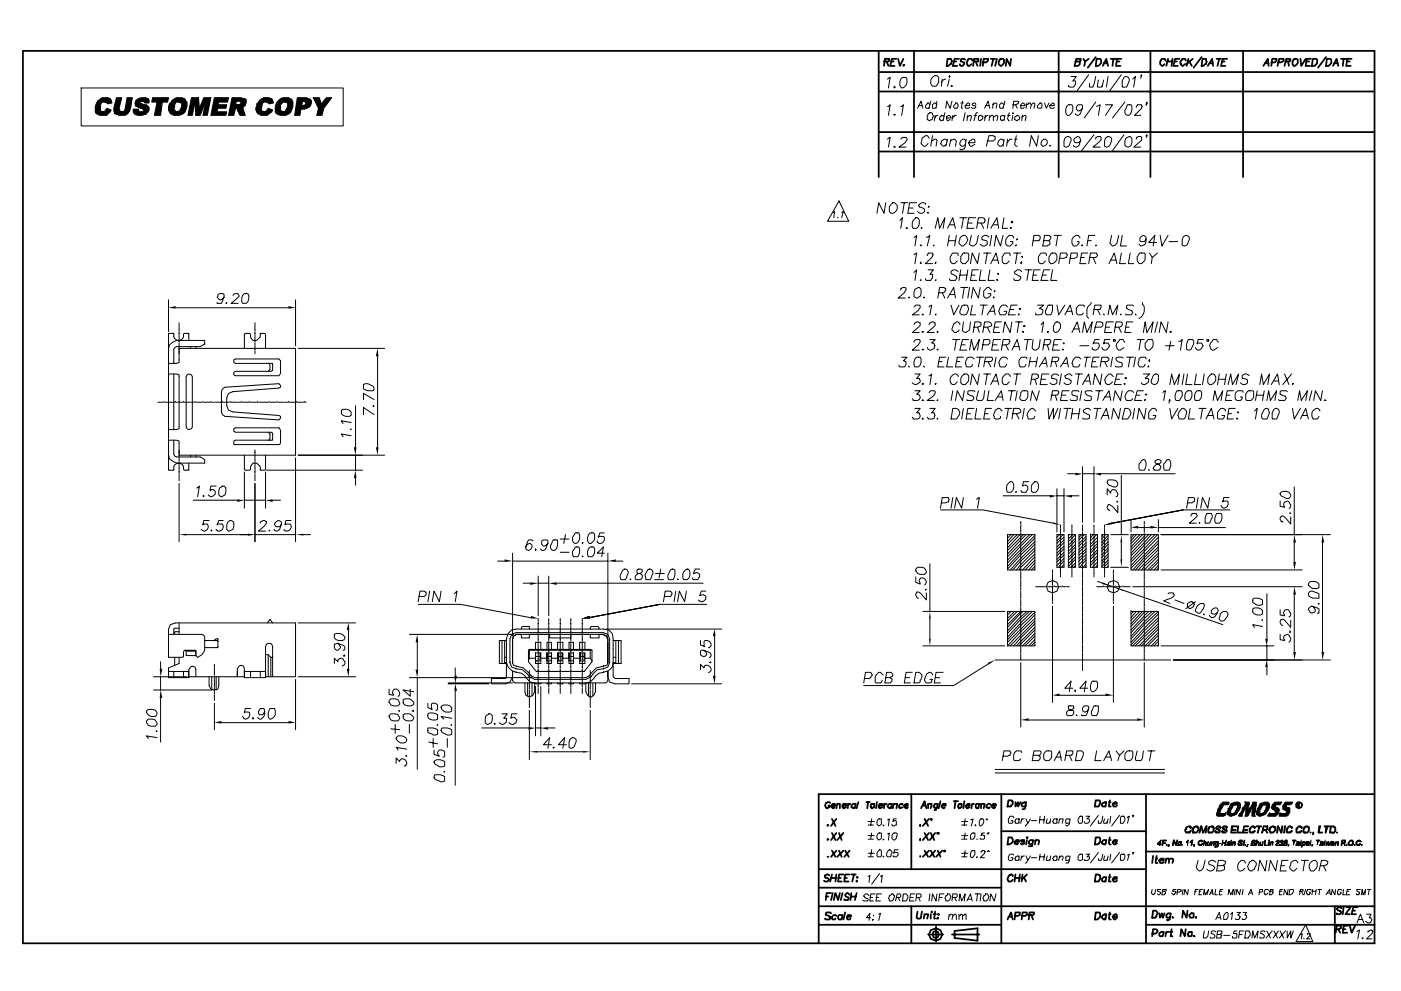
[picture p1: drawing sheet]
<svg xmlns="http://www.w3.org/2000/svg" width="420mm" height="297mm" viewBox="0 0 420 297" stroke-linecap="round" stroke-linejoin="round" font-family="sans-serif">
<g fill="none" stroke="#000" stroke-width=".53">
<path d="M6.9 15.3h405.3v267.4h-405.3zM263.5 15.5v37.6M265.1 18.4h1.3l.3-.2v-.6h-1.3l-.3 2.2M265.9 18.4l.5 1.4M267.2 18.4h.8M268.8 17.6h-1.3l-.5 2.2h1.3M269.3 17.6l.6 2.2 1-2.2M270.9 19.5h.3l-.3 .3zM274.1 15.5v37.6M284.2 17.6h1a1.46 1.46 0 0 1-1.3 2.2zM286 18.4h.8M287.6 17.6h-1.3l-.6 2.2h1.4"/>
<path d="M289.5 17.9l-.3-.3h-.8l-.3 .3v.5l1.1 .3v.5l-.5 .6h-.6l-.2-.6M291.6 18.2l-.3-.6h-.8l-.5 .8v.8l.2 .6h.6l.5-.6M292.1 18.4h1.3v-.8h-1.3l-.3 2.2M292.6 18.4l.6 1.4M294.2 17.6l-.3 2.2M294.7 18.7h1.1l.5-.5v-.6h-1.3l-.3 2.2M297.1 17.6h1.3M297.9 17.6l-.5 2.2M299 17.6l-.6 2.2M299.8 17.9a.94 .94 0 0 1 1.3 0v1.1l-.8 .8-.8-.6v-.8zM303.2 17.6l-.3 2.2-1-2.2-.3 2.2M317.5 15.5v37.6"/>
<path d="M322.5 18.4h1.3l.3-.2v-.6h-1.3l-.5 2.2h1l.5-.6v-.5l-.2-.3M324.9 17.6l.5 .8 1.1-.8M325.4 18.4l-.2 1.4M328.6 17.1l-2.4 3.2M328.9 17.6h1l.3 .3v1.1l-.8 .8h-.8zM330.7 19.8l1.1-2.2 .5 2.2M331 19h1M333.1 17.6h1.6M333.9 17.6l-.3 2.2M335 18.4h.8M336.3 17.6h-1.3l-.3 2.2h1.3M345 15.5v37.6"/>
<path d="M349.5 18.2l-.3-.6h-.7l-.6 .8v.8l.6 .6 .7-.6M350 18.4h1.4M350.3 17.6l-.5 2.2M351.6 17.6l-.2 2.2M352.2 18.4h.8M353.7 17.6h-1.3l-.5 2.2h1.3M355.6 18.2l-.3-.6h-.8l-.5 .8v.8h.3l.2 .6 1.1-.6M356.4 17.6l-.5 2.2M356.7 18.4l.7 1.4M357.7 17.6l-1.6 1.4M360.4 17.1l-2.4 3.2M360.6 17.6h1.1v.6l.2 .2-.2 .8-.8 .6h-.5z"/>
<path d="M362.2 19.8l1.3-2.2 .3 2.2M362.7 19h1.1M364.9 17.6h1.3M365.7 17.6l-.6 2.2M366.4 18.4h.8M368 17.6h-1.3l-.5 2.2h1.3M372.8 15.5v37.6M378.9 19.8l1.3-2.2 .3 2.2M379.4 19h1.1M381.3 18.7h1l.5-.5v-.6h-1.3l-.2 2.2M383.4 18.7h.8l.5-.3 .3-.2v-.6h-1.4l-.5 2.2M385.5 18.4h1.3l.3-.5-.3-.3h-1l-.6 2.2"/>
<path d="M386.3 18.4l.3 1.4M388.1 17.6h.8l.3 .3v1.1l-.8 .8h-.5l-.3-.6v-.8zM390 17.6l.3 2.2 1.3-2.2M391.8 18.4h.8M393.2 17.6h-1.4l-.2 2.2h1.3M393.7 17.6h1.1l.2 .3v1.1l-.8 .8h-.8zM397.7 17.1l-2.4 3.2M397.9 17.6h1.1l.3 .3v1.1l-.8 .8h-.8zM399.8 19.8l1-2.2 .6 2.2M400 19h1.1M402.2 17.6h1.6M403 17.6l-.3 2.2"/>
<path d="M404 18.4h.8M405.3 17.6h-1.3l-.2 2.2h1.3M263.5 27.4h148.7M263.5 21.6h148.7M263.5 39.6h148.7M263.5 45.4h148.7M273.3 238v22.5M300.3 238v44.7M302.4 239.9h1.1v.2h.2v.8l-.5 .8h-1zM328.6 239.9h1.1l.2 .2v.8l-.5 .8h-1.1zM332.8 239.9l-.2 1.8h.5M343.7 238v44.7"/>
<path d="M412.2 238h-166.7v44.7M248.2 251.5v.3l.2-.3M248.2 247.3v.3l.2-.3M248.2 256.8h.2M249 240.7l-.3-.3-1.1 .3-.2 .8 .5 .8 .8-.3 .3-.5h-.6M249.5 241.5h1.1l-.3-.6h-.5l-.6 .8 .6 .6 .5-.3M249.5 255l1.1 1.8M249.5 249.7l1.1 2.1M249.5 245.4l1.1 2.2M250.8 255l-1.6 1.8M250.8 249.7l-1.6 2.1M250.8 245.4l-1.6 2.2"/>
<path d="M251.1 241.2l.3-.3h.5v1.4M251.1 240.9l-.3 1.4M251.6 255l.8 1.8M251.6 249.7l.8 2.1M252.7 241.5h1v-.6h-.8l-.2 .3v.8h.2v.3l.8-.3M252.9 255l-1.8 1.8M252.9 249.7l-1.8 2.1M253.5 255l1 1.8M254.3 240.9v1.4M254.8 255l-1.6 1.8M255.1 240.9h-.6l-.2 .6M256.6 241.2l-.2-.3h-.6l-.5 .6v.5l.5 .3 .6-.3"/>
<path d="M256.6 240.9l-.2 1.4M257.4 240.4l-.5 1.9M259.8 240.4h1.1M260.3 240.4l-.2 1.9M261.1 241.2l.3-.3h.8v1.1l-.8 .3v-.3h-.3zM263 240.4l-.3 1.9M263.5 241.5h1.1v-.6h-.8l-.3 .6v.5h.3v.3l.8-.3M265.1 240.9v1.4M265.9 240.9h-.5l-.3 .6M267.5 241.2l-.3-.3h-.5l-.5 .6 .5 .8 .5-.3M267.5 240.9l-.3 1.4M268 241.2l.3-.3h.8l-.3 1.4"/>
<path d="M268 240.9l-.2 1.4M270.7 241.2v-.3h-.6l-.5 .6v.5h.3v.3l.8-.3M271.2 241.5h1.1v-.6h-.6l-.5 .6v.5l.5 .3 .6-.3M276 251.5v.3v-.3M276 247.3v.3v-.3M276 256.6v.2M276.2 242.3l1.1-2.2 .5 2.2M276.8 241.5h.7M277.3 255l1 1.8M277.3 249.7l1 2.1M277.3 245.4l1 2.2M278.3 241.2l.3-.3h.8l-.3 1.4"/>
<path d="M278.3 240.9v1.4M278.6 255l-1.8 1.8M278.6 249.7l-1.8 2.1M278.6 245.4l-1.8 2.2M279.1 245.4h.3v.3h-.3zM279.1 255l1.1 1.8M279.1 249.7l1.1 2.1M280.5 255l-1.6 1.8M280.5 249.7l-1.6 2.1M281 249.7h.5v.2zM281.2 240.9l-.5 1.9h-.5M281.2 241.2l-.2-.3h-.5l-.6 .8 .6 .6 .5-.3"/>
<path d="M281.2 255l.8 1.8M282 240.1l-.5 2.2M282.6 241.5h1v-.6h-.8l-.5 .8 .5 .6 .6-.3M282.6 255l-1.9 1.8M283.1 255h.3v.2h-.3zM286 240.1h1.3M286.5 240.1l-.2 2.2M287.6 240.9h.8v1.1l-.5 .3-.6-.3zM289.2 240.1l-.3 2.2M289.7 241.5h1.1v-.6h-.6l-.5 .6v.5h.3v.3l.8-.3M291.6 240.9l-.3 1.4M292.1 240.9l-.8 .6"/>
<path d="M293.7 241.2l-.3-.3h-.5l-.3 .3v.8l.3 .3 .5-.3M293.7 240.9l-.3 1.4M294.2 241.2l.3-.3h.8l-.3 1.4M294.2 240.9v1.4M297.1 241.2l-.2-.3h-.6l-.5 .6v.5l.5 .3 .6-.3M297.4 241.5h1.3l-.3-.6h-.5l-.5 .6 .5 .8 .5-.3M300.3 249.1h43.4M302.4 251h1.1l.2 .5a1.38 1.38 0 0 1-1.5 1.6zM304.3 252.3h1.3v-.5h-.8l-.5 .5v.5l.5 .3 .5-.3M304.5 240.4v1.3l.8-1.3v1.3l.8-1.3M307.2 252.1v-.3h-.8l-.3 .3 .3 .2h.5l.3 .5-.6 .3-.5-.3M307.7 240.4l-.3 1.9-.2 .2h-.6"/>
<path d="M307.7 240.7l-.5-.3-.8 .5v.6l.2 .2h.8l.3-.2M308 251h.2l-.2 .3zM308 251.8l-.3 1.3M309.8 251.8l-.2 1.8h-1.1M309.8 252.1l-.2-.3h-.6l-.5 .5v.5l.5 .3 .6-.3M310.4 252.1l1-.3 .3 .3-.3 1M310.6 251.8l-.2 1.3M328.6 251h1.1l.2 .3v1l-.2 .5-.6 .3h-.8zM331.8 252.1l-.3-.3h-.5l-.5 .5v.5l.5 .3 .5-.3M331.8 240.7l-.5-.3-.8 .5v.6l.2 .2h.8v-.2M331.8 251.8l-.3 1.3M331.8 240.4l-.3 1.3"/>
<path d="M332.6 240.4h.5M332.6 251.8h.5M332.8 251l-.2 1.8 .5 .3M333.9 252.3h1.1v-.5h-.8l-.6 .8 .6 .5 .8-.3M333.9 240.9h1.1l-.3-.5-.8 .3-.3 .5 .3 .5h.8l.3-.2M343.7 255.2h68.5M345.8 256.6l-.3 2.1M346.6 257.3h.5M346.9 256.6l-.3 2.1h.5M347.7 257.9h1.3v-.6h-.8l-.5 .6 .2 .8h.8l.3-.3M349.5 257.6l1.1-.3v1.4M349.8 257.3l-.3 1.4"/>
<path d="M350.6 257.6l1-.3 .3 .3-.3 1.1M388.9 240.7l.6-.3 .8 .3 .2 .5-.2 .8-.8 .3-.6-.3-.2-.8zM245.5 271.6h166.7M245.5 277.2h54.8M245.5 266.1h54.8M245.5 260.5h98.2M247.6 268.7h.8M248.7 262.4l-.3-.3-1 .3v.5l.2 .3h.6l.5 .5-.5 .5h-.8l-.3-.2M249.2 273.8l-.2-.3h-1.1l-.3 .3v.5l1.4 .5v.5l-.3 .3h-1.1l-.2-.3M249.2 267.7h-1.3l-.3 2.1M249.2 263.2h1.4M249.5 262.1l-.5 2.1"/>
<path d="M249.8 267.7l-.6 2.1M250.8 274.5l-.2-.2h-.6l-.5 .5v.5l.3 .3h.5l.3-.3M250.8 262.1l-.2 2.1M251.4 263.2h.7M251.9 267.7l-.5 2.1-.8-2.1-.6 2.1M252.7 274.5l-.3-.2h-.8l-.2 .2v.8l.2 .3h.5l.3-.3M252.7 274.3l-.3 1.3M252.7 267.7l-.6 2.1M252.9 262.1h-1.3l-.2 2.1h1M253.2 263.2h.8M253.5 273.5l-.6 2.1M254 274.8h1.1l.2-.3-.2-.2h-.8l-.3 .5v.5l.3 .3h.5l.3-.3"/>
<path d="M254.8 262.1h-1.3l-.3 2.1h1.3M254.8 268.2l-.8-.5-.5 .8 1 .5v.5l-.2 .3h-1.1v-.3M255.3 262.1h1.3M255.3 268.7h1.3M255.3 267.7l-.2 2.1M256.1 262.1l-.5 2.1M256.9 262.9h.3v.3zM256.9 264v.2v-.2M256.9 267.7l-.5 2.1M273.3 271.6v11.1M275.2 273.2l-.3 1.6 .3 .5h.8l.2-.2 .3-1.9M277.3 274.3l.2-.3h.8l-.2 1.3"/>
<path d="M277.3 274l-.3 1.3M279.1 278.8l1.6-.6 1.3 .6 .6 1.3-.6 1.3-1.3 .6-1.6-.6-.5-1.3zM279.1 274v1.3M279.4 273.5v-.3v.3M279.9 279.3l.8-.3 .5 .3 .3 .8-.3 .8-.5 .3-.8-.3-.2-.8zM279.9 274h.8M280.5 273.2l-.3 1.9v.2h.3M280.7 277.7v4.5M281.2 274h.3v.3zM281.2 275.1v.2h-.2zM286.3 279l6.9-.8v3.8l-6.9-.8zM302.2 275.6l1-2.1 .5 2.1"/>
<path d="M302.4 274.8h1.1M303.7 262.6l-.2-.5h-.6v.3l-.5 .2-.2 .8 .2 .8h.8l.5-.5M304.3 263.2h1.6M304.5 274.5h.8l.6-.2v-.8h-1.4l-.2 2.1M304.5 262.1l-.2 2.1M305.9 262.1l-.3 2.1M306.6 274.5h.8l.6-.2v-.8h-1.4l-.2 2.1M306.6 262.1l-.2 2.1M307.2 263.2l.5 1M308 262.1l-1.6 1.6M308.5 274.3h1.3l.3-.3v-.5h-1.3l-.3 2.1M309.3 274.3l.5 1.3"/>
<path d="M328.6 273.5h1.1l.2 .3v1l-.8 .8h-.8zM328.6 262.1h.8l.5 .3v1l-.5 .8h-1.1zM331.8 274.3l-.5-.3-.6 .3-.2 .5 .5 .8h.3l.2-.5M331.8 263.2l-.3-.3h-.5l-.5 .5v.6l.2 .2h.8v-.2M331.8 274l-.3 1.6M331.8 262.9l-.3 1.3M332.6 274h.5M332.6 262.9h.5M332.8 273.5l-.2 1.8 .5 .3M332.8 262.1l-.2 2.1h.5M333.9 274.8h1.1v-.5l-.3-.3-.8 .3v.5h-.3l.6 .8 .8-.5M333.9 263.4h1.1v-.5h-.8l-.6 .8 .3 .5h.8l.3-.2"/>
<path d="M343.7 277.2h68.5M345.5 279.8h1.1l.5-.5v-.5l-.5-.3h-.8l-.3 2.1M345.8 273h.8l.5 .5-.5 1.6h-1.1zM347.7 273.8l.2 1.3 .6-1.3 .2 1.3 .5-1.3M349 279.6l-.3-.3h-.5l-.5 .5v.6l.2 .2h.6l.2-.2M349 279.3l-.3 1.3M349.8 279.3l-.3 1.3M350.6 279.3h-.6l-.5 .5M350.8 279.3h.8M351.1 273.8l-.3 1.8-.5 .3h-.3v-.3M351.1 274l-.3-.2h-.5l-.5 .5v.5l.2 .3h.8v-.3M351.4 278.5l-.3 2.1h.5"/>
<path d="M351.6 274.8v.3h.3M355.6 278.5l-.3 2.1-1-2.1-.3 2.1M356.1 273l-.2 2.1-1.1-2.1-.3 2.1M356.4 279.6l.3-.3h.7v1.1l-.2 .2h-.8l-.3-.5zM356.7 274.3l.5-.5h.8v1l-.3 .3h-.8zM358.8 274.8l-.3 .3h.3M400.3 271.6v11.1M400.8 278.5h.8l.6-.3v-.7h-1.4l-.2 2.1M401.4 278.5l.5 1.1M402.4 272.2l-.8-.3-.8 .5 .6 .6h.5v.2h.3v.6l-.3 .2h-1.1v-.2M402.7 278.5h.8M403 271.9l-.3 2.1"/>
<path d="M403.8 271.9h1.3l-1.6 2.1h1.3M404.3 277.5h-1.3l-.3 2.1h1.3M404.8 277.5l.5 2.1 1.1-2.1M405.6 273h.8M407.2 271.9h-1.3l-.6 2.1h1.4M278.3 280.1h4.5M285.5 280.1h8.2M358.2 280.6h-.2h.2"/>
</g>
<g fill="#000" stroke="#000" stroke-width=".3">
<path d="M365.7 252.9h.5zM372.8 253.4h.3zM390.3 251.8v.3zM393.2 251.8v.3zM397.4 251.8v.3zM399.3 253.4h.5z"/>
<path d="M29.4 30.1h.2a2.3 2.3 0 0 1 2.7-.8l.8 .2 .2 .6-1.8 .5h-.8l-.5 .8v1.8l.8 .3h-2.4v-1.6z" fill-rule="evenodd"/>
<path d="M28.6 33.5h2.4l.5-.3 .5-.7 1.3 .5-1.3 1.6h-2.1l-1.1-.6z" fill-rule="evenodd"/>
<path d="M31.5 30.6l1.8-.5 .3 .8-1.3 .2z" fill-rule="evenodd"/>
<path d="M34.9 29.3h1.6l-.8 3.2 .3 .7 .5 .3-2.1 .5-.3-1.5z" fill-rule="evenodd"/>
<path d="M38.1 29.3h1.6l-.5 3.2-.8 1.5a3.6 3.6 0 0 1-4 0l2.9-.8z" fill-rule="evenodd"/>
<path d="M40 32.7h1.5v.5l.6 .3 2.1 .3a3.2 3.2 0 0 1-4 .2l-.2-.5z" fill-rule="evenodd"/>
<path d="M40.7 30.1a3.4 3.4 0 0 1 3.7-.6l.3 .6-2.4 .2-.2 .3v.3l.5 .2 1.3 .3 .8 .8v.8l-.5 .8-1.9-.3h.6l.2-.5-.8-.5-1.6-.6-.2-.8z" fill-rule="evenodd"/>
<path d="M42.6 30.3l2.1-.2v.8h-1.3l-.3-.6z" fill-rule="evenodd"/>
<path d="M45.8 29.3h4.7l-.2 1.3h-1.6l-.5 4h-1.9l.8-4h-1.6z" fill-rule="evenodd"/>
<path d="M51.6 30.1a2.76 2.76 0 0 1 4.5 .5h-3.2l-.5 .8-.3 1.3 .8 .8h.3h-2.4a2.28 2.28 0 0 1 .5-2.9z" fill-rule="evenodd"/>
<path d="M50.8 33.5h2.4a2.1 2.1 0 0 0 1.3-2.4l-.8-.5h2.4a4.5 4.5 0 0 1-1.1 3.4 3.6 3.6 0 0 1-3.9 0z" fill-rule="evenodd"/>
<path d="M57.4 29.3h2.1l-1 1.3-.8 4h-1.3z" fill-rule="evenodd"/>
<path d="M59.5 29.3l.3 3.2-1.1 2.1-.2-4z" fill-rule="evenodd"/>
<path d="M61.1 29.3h2.1l-1.6 1.3-1.5 4h-1.4z" fill-rule="evenodd"/>
<path d="M61.6 30.6l1.6-1.3-1 5.3h-1.3z" fill-rule="evenodd"/>
<path d="M64.3 29.3h4.2l-.2 1.3h-2.7l-.2 .8h2.6l-.3 1.1h-2.3l-.3 1h2.9l-.3 1.1h-4.5z" fill-rule="evenodd"/>
<path d="M69.6 29.3a8.8 8.8 0 0 1 4.2 .5v.3l-2.9 .2-.3 1.1h3v.3l-.6 .2v.3l-2.4 .3-.5 2.1h-1.6z" fill-rule="evenodd"/>
<path d="M70.6 32.5l1.9-.3 .5 .5 .6 1.9h-1.6l-.8-1.6v-.5z" fill-rule="evenodd"/>
<path d="M70.6 31.4h1.1l.5-.3v-.5l-.5-.3 2.1-.2v.8l-.2 .5z" fill-rule="evenodd"/>
<path d="M77.8 30.1a3.7 3.7 0 0 1 3.7-.6l.3 .6-1.9 .5h-.8l-.3 .3-.5 1.8 .3 .5 .5 .3h-2.1l-.3-.5 .3-1.9z" fill-rule="evenodd"/>
<path d="M77 33.5h2.1l.8-.3 .5-.7 1.4 .5-.3 .5a3.2 3.2 0 0 1-4.2 .5z" fill-rule="evenodd"/>
<path d="M79.9 30.6l1.9-.5 .2 .8-1.3 .2z" fill-rule="evenodd"/>
<path d="M83.1 30.6a3.1 3.1 0 0 1 4.5-.8l.2 .8h-3.1l-.6 .8v1.6l.8 .5h-2.3v-1.6z" fill-rule="evenodd"/>
<path d="M82.6 33.5h2.3l.8-.3 .6-1.3v-1l-.8-.3h2.3a4.5 4.5 0 0 1-1 3.4 3.6 3.6 0 0 1-4 0z" fill-rule="evenodd"/>
<path d="M89.2 29.3h2.6l1.3 .5 .3 .5h-2.6l-.3 1.4h2.6a3.2 3.2 0 0 1-2.9 1l-.2 1.9h-1.6z" fill-rule="evenodd"/>
<path d="M91 30.3h2.4l-.3 1.4h-2.6l1.3-.6-.3-.5z" fill-rule="evenodd"/>
<path d="M93.9 29.3h1.9l.5 1.8-.8 1.4z" fill-rule="evenodd"/>
<path d="M97.9 29.3h1.6l-2.4 3.2-.5 2.1h-1.6l.5-2.1 .8-1.4z" fill-rule="evenodd"/>
<path d="M347.1 252.9l1.1-1.1-.8 1.1h.8v.2l-.5 .3 .2-.3h-.8z" fill-rule="evenodd"/>
<path d="M348.2 251.8l-.3 1.1h-.5h.5z" fill-rule="evenodd"/>
<path d="M348.7 251.8h1.1v.3h-.8l-.3 .5h.8v.3h-.8v.5h-.2z" fill-rule="evenodd"/>
<path d="M349.8 253.1h.2v.3h-.2z" fill-rule="evenodd"/>
<path d="M350.3 253.4l.3-.3v.5h-.3h.3v-.2z" fill-rule="evenodd"/>
<path d="M351.9 251.8h.3l-.3 .5v1.1h-.3z" fill-rule="evenodd"/>
<path d="M352.2 251.8l.5 1.6-.8-1.1z" fill-rule="evenodd"/>
<path d="M353 251.8h.2l-.5 1.6z" fill-rule="evenodd"/>
<path d="M353.5 252.3h.8h-.6l-.2 .3v.8h.2h-.5v-.8h.3z" fill-rule="evenodd"/>
<path d="M353.7 252.3h.6v.8h-.3v.3h-.8h.5v-.3h.3v-.5z" fill-rule="evenodd"/>
<path d="M354.3 253.4l.2-.3v.3z" fill-rule="evenodd"/>
<path d="M355.9 252.3v.3l.2-.5v.2z" fill-rule="evenodd"/>
<path d="M356.4 251.8l-.3 1.6v-1.3z" fill-rule="evenodd"/>
<path d="M355.6 248.1l.5-.3a.66 .66 0 0 1 1.1 0h-1.1l-.2 .3v.5h-.3v.5l.3 .3h1v.3h-1.3l-.3-.6z" fill-rule="evenodd"/>
<path d="M356.1 249.4h.6l.2-.5 .3 .2-.3 .3z" fill-rule="evenodd"/>
<path d="M357.2 252.1l-.3 .5v-.3h.6z" fill-rule="evenodd"/>
<path d="M356.7 247.8h.5l.3 .3-.6 .3v-.6z" fill-rule="evenodd"/>
<path d="M357.2 252.1l.5-.3-.2 1.6h-.3l.3-1.1z" fill-rule="evenodd"/>
<path d="M358 253.1h.2v.5h-.2l.2-.2h-.2z" fill-rule="evenodd"/>
<path d="M357.7 248.1l.5-.3a.66 .66 0 0 1 1.1 0h-.8l-.5 .8h-.3l.3 .8h.2l-.5 .3-.2-.6z" fill-rule="evenodd"/>
<path d="M358.8 247.8h.5l.3 .3-.3 1-.5 .6h-1.1l.5-.3h.8l.3-1-.3-.6z" fill-rule="evenodd"/>
<path d="M359.3 252.3l1.1-.5 .2 .3h-.8l-.2 .2v.8l.2 .3h.6h-.8l-.3-.3z" fill-rule="evenodd"/>
<path d="M359.8 253.4l.8-.5-.2 .5z" fill-rule="evenodd"/>
<path d="M360.1 247.6h.3v.2l-.6 1.9h-.2z" fill-rule="evenodd"/>
<path d="M360.4 247.6l.2 2.1z" fill-rule="evenodd"/>
<path d="M360.1 252.1h.5v.2z" fill-rule="evenodd"/>
<path d="M361.2 251.8v.5h.2l-.5 1.1z" fill-rule="evenodd"/>
<path d="M361.2 252.3h.5v1.1h-.3l.3-.8z" fill-rule="evenodd"/>
<path d="M361.7 247.6h.2l-1 2.1h-.3z" fill-rule="evenodd"/>
<path d="M361.9 247.6l-.2 2.1h-.3z" fill-rule="evenodd"/>
<path d="M361.9 253.4h.8z" fill-rule="evenodd"/>
<path d="M362.2 252.3h.3l-.3 .6v.5h.3h-.6z" fill-rule="evenodd"/>
<path d="M363 252.3v1.1h-.5z" fill-rule="evenodd"/>
<path d="M362.5 247.8l1.3-.2v.2h-.8l-.3 .3-.2 .5v.8h.5l-.5 .3-.3-.3v-1z" fill-rule="evenodd"/>
<path d="M363.3 252.3h.2l-.2 1.1z" fill-rule="evenodd"/>
<path d="M363.5 252.6l.3-.3h.5z" fill-rule="evenodd"/>
<path d="M363.3 247.8h.8l.2 .6-.2 .2v.5l-.6 .6h-1l1.3-.6v-1.3z" fill-rule="evenodd"/>
<path d="M363.8 252.6l.5-.3-.2 1.1h-.3l.3-.5v-.3z" fill-rule="evenodd"/>
<path d="M364.3 253.6h.6l-.6 .3z" fill-rule="evenodd"/>
<path d="M364.6 252.3h.5l-.5 .8 .3 .3h.5h-.8l-.3-.3z" fill-rule="evenodd"/>
<path d="M364.3 249.1l.3-.2v.2l.5 .3h-.8z" fill-rule="evenodd"/>
<path d="M364.6 252.3h.8l-.3 .3v-.3z" fill-rule="evenodd"/>
<path d="M364.3 253.9l1.1-.5-.3 .5z" fill-rule="evenodd"/>
<path d="M365.4 252.3v1.1h-.5z" fill-rule="evenodd"/>
<path d="M364.6 248.1l.5-.5h.8v.2h-.8l-.2 .3v.3h.5l.5 .5v.5l-.2 .3h-1.1v-.3h1.1v-.5l-.8-.3z" fill-rule="evenodd"/>
<path d="M365.4 247.8h.8v.3l-.3 .3-.2-.6z" fill-rule="evenodd"/>
<path d="M366.7 251.8v.8h.8h-.8l-.3 .8z" fill-rule="evenodd"/>
<path d="M366.2 249.1l.5-.2v.5h.5h-.8z" fill-rule="evenodd"/>
<path d="M366.4 248.1l.6-.5h.8l.2 .2h-1l-.3 .3 1.1 .5 .2 .5-.5 .6h-.8l-.3-.3h1.1l.3-.5-1.1-.3z" fill-rule="evenodd"/>
<path d="M366.7 252.6h.8l.3-.8-.3 1.6h-.3l.3-.8z" fill-rule="evenodd"/>
<path d="M366.2 243.9h1.3v-.3h.3l-.3 .5z" fill-rule="evenodd"/>
<path d="M367.8 253.1l.5 .3z" fill-rule="evenodd"/>
<path d="M367.2 247.8h.8v.3l-.2 .3v-.6z" fill-rule="evenodd"/>
<path d="M368.3 252.3h.5l-.5 .3v.3h.5v.5h-.8h.6v-.3l-.6-.2z" fill-rule="evenodd"/>
<path d="M365.7 241.5l1-1.1h1.9v.5l-.3 .3h-1.3l-.6 1.1h-.2v.5l-.3 .3v.8l1.6 .2v.3l-.5 .3h-1.9a1.72 1.72 0 0 1 0-1.9l.6-.8z" fill-rule="evenodd"/>
<path d="M368.6 252.3h.2v.3h-.2z" fill-rule="evenodd"/>
<path d="M368.8 241.5l.3-.3h1.6h-.5l-1.1 1.6v1.1h1.8l-.7 .5a1.65 1.65 0 0 1-2.2-.3l.3-1.8h.3z" fill-rule="evenodd"/>
<path d="M369.1 252.3h.3l-.3 1.1z" fill-rule="evenodd"/>
<path d="M369.1 252.1l.3-.3v.3z" fill-rule="evenodd"/>
<path d="M369.6 252.3h.3v.6l-.3 .5h-.2z" fill-rule="evenodd"/>
<path d="M369.9 252.3h.5l-.2 .3h-.3z" fill-rule="evenodd"/>
<path d="M370.2 252.6l.2-.3v1.1h-.2l.2-.5v-.3z" fill-rule="evenodd"/>
<path d="M369.1 240.9l1.3-.5a1.51 1.51 0 0 1 1.6 .5 4.6 4.6 0 0 1-1.1 3h-1.3l.8-.6 .8-1.8-.5-.3h-1.6z" fill-rule="evenodd"/>
<path d="M369.4 247.6h1.5v.2h-1.3v.8h1.1v.3h-1.3v.5h1.3v.3h-1.6z" fill-rule="evenodd"/>
<path d="M371.2 252.9l.8 .5h-.5z" fill-rule="evenodd"/>
<path d="M371.2 247.6h.3l-.3 1.8h1.1v.3h-1.4z" fill-rule="evenodd"/>
<path d="M371.5 252.1h.2v-.3h.8v.3h-.8v.2l.8 .6-.2 .5h-.8h.8v-.5l-.8-.3z" fill-rule="evenodd"/>
<path d="M372 252.1h.5v.2z" fill-rule="evenodd"/>
<path d="M372.5 242.3l.6-.6h.8l-1.4 2.7h-.2l.2 .3h-1l.2-.8 .8-1.1z" fill-rule="evenodd"/>
<path d="M372.8 252.3h.3l.2-.5-.2 .5h.2v.3h-.2v.8h-.3l.3-.8h-.3z" fill-rule="evenodd"/>
<path d="M373.3 253.1h.3v.3h-.3z" fill-rule="evenodd"/>
<path d="M374.1 253.1h.3l-.3 .5h-.2h.2z" fill-rule="evenodd"/>
<path d="M373.3 240.4h1.3l-.2 2.4 .5 .5-.8 1.4h-.8l.3-.6v-2.1l.3-.3h-.8l.5-1v-.3z" fill-rule="evenodd"/>
<path d="M373.1 247.6h1.3v.2h-1.3v.8h1v.3h-1l-.3 .5h1.3v.3h-1.6z" fill-rule="evenodd"/>
<path d="M374.9 242h.8l-.8 1.3-.5-.5z" fill-rule="evenodd"/>
<path d="M375.2 252.9h.2l.3 .5h-.5z" fill-rule="evenodd"/>
<path d="M374.6 248.4l.8-.8h.6l.2 .2h-.8l-.5 .8v.8h1.1v.3h-1.1l-.3-.3z" fill-rule="evenodd"/>
<path d="M375.4 252.1h.3v-.3h.5l.3 .3h-.8l-.3 .2 1.1 .6-.3 .5h-1h.8l.2-.3v-.2h-.5v-.3h-.3z" fill-rule="evenodd"/>
<path d="M375.4 249.4h.6l.2-.5 .3 .2-.3 .3z" fill-rule="evenodd"/>
<path d="M375.7 247.8h.8v.3l-.3 .3-.2-.6z" fill-rule="evenodd"/>
<path d="M376 252.1h.5v.2z" fill-rule="evenodd"/>
<path d="M375.7 240.4h1.1l-.3 2.9-.3 .6v.5l.3 .3h-1.1l.3-2.7h-.8l.5-.5z" fill-rule="evenodd"/>
<path d="M376.8 251.8h.2v.5h.3l-.5 1.1h-.3z" fill-rule="evenodd"/>
<path d="M377 252.3h.6v1.1h-.3l.3-.8z" fill-rule="evenodd"/>
<path d="M377.6 241.5l.2-.3h1.6h-.5l-.3 .3-.8 1.3v1.1h1.9l-.8 .5a1.65 1.65 0 0 1-2.1-.3l.2-1.8h.3z" fill-rule="evenodd"/>
<path d="M378.1 252.3v1.1h.3h-.6z" fill-rule="evenodd"/>
<path d="M377.8 253.4h.8z" fill-rule="evenodd"/>
<path d="M376.8 247.6h1.6v.2h-.6l-.5 1.9h-.3l.6-1.9h-.8z" fill-rule="evenodd"/>
<path d="M378.6 252.3h.3l-.3 1.1h-.2l.2-.3z" fill-rule="evenodd"/>
<path d="M379.4 251.8v1.6h.5h-.8z" fill-rule="evenodd"/>
<path d="M377.8 240.9l1.3-.5a1.51 1.51 0 0 1 1.6 .5 4.6 4.6 0 0 1-1 3h-1.3a2.03 2.03 0 0 0 1.3-2.2l.2-.2-.5-.3h-1.6z" fill-rule="evenodd"/>
<path d="M379.1 248.9h.6l.5 .8h-.3l-.5-.8z" fill-rule="evenodd"/>
<path d="M378.9 247.6h1.3l-.5 .2h-.8v.8h1.3l-.5 .3h-.8l-.3 .8h-.2z" fill-rule="evenodd"/>
<path d="M378.9 248.6h.8l.2-.2v-.6h-.2l.5-.2v1z" fill-rule="evenodd"/>
<path d="M380.5 252.3h.2l-.2 1.1h-.3z" fill-rule="evenodd"/>
<path d="M380.5 251.8h.2v.3h-.2z" fill-rule="evenodd"/>
<path d="M380.7 243.6v.3h2.7l-.8 .8h-2.4z" fill-rule="evenodd"/>
<path d="M381 252.3v.3h.3h-.3v.8h-.3z" fill-rule="evenodd"/>
<path d="M381.3 252.3h.5l-.8 .3z" fill-rule="evenodd"/>
<path d="M381.3 252.6l.5-.3-.3 1.1v-.8z" fill-rule="evenodd"/>
<path d="M380.7 248.1l.6-.3a.66 .66 0 0 1 1 0 1.44 1.44 0 0 0-1.6 1.1l.3 .5h.5l-.5 .3-.3-.3-.2-.5z" fill-rule="evenodd"/>
<path d="M381.8 247.8h.8v1.1l-.8 .8h-.8l1.1-.3 .2-.5v-.5l-.2-.6z" fill-rule="evenodd"/>
<path d="M382.6 252.3l.5-.5 .5 .3z" fill-rule="evenodd"/>
<path d="M383.1 247.6h.3v.5l-.3 1.6h-.2z" fill-rule="evenodd"/>
<path d="M383.4 247.6l.8 1.5v.6l-.8-1.6z" fill-rule="evenodd"/>
<path d="M383.1 252.1h.5v.5l-.5 .3-.2 .5h.7h-1l.5-.8h.3v-.5z" fill-rule="evenodd"/>
<path d="M383.6 253.1l1.1 .3h-.8v-.3z" fill-rule="evenodd"/>
<path d="M383.9 243.6v.3h2.7l-.3 .5-.5 .3h-2.2z" fill-rule="evenodd"/>
<path d="M384.2 252.6h.5z" fill-rule="evenodd"/>
<path d="M383.9 252.1h.5h-.2v.2h-.3z" fill-rule="evenodd"/>
<path d="M384.2 252.1l.5-.3 .3 .5-.3 .3h-.5l.5-.3v-.2z" fill-rule="evenodd"/>
<path d="M381.5 241.2l.8-.8h2.1l-.5 .8h-1.3l-.3 .5 .3 .3h.5a1.32 1.32 0 0 1 .3 1.9h-2.1h.8l.5-.3v-.3l-1.1-.8-.2-.5z" fill-rule="evenodd"/>
<path d="M384.4 252.6h.3v.8h-.5l.5-.3z" fill-rule="evenodd"/>
<path d="M384.4 247.6h.3l-.3 2.1h-.2z" fill-rule="evenodd"/>
<path d="M385.2 247.6h.3l-.3 2.1h-.2z" fill-rule="evenodd"/>
<path d="M385.2 252.6h.3l-.3 .3v.5h.3h-.5v-.5h.2z" fill-rule="evenodd"/>
<path d="M385.2 252.1l.3-.3h.5v.3h-.5v.5h.5v.5l-.2 .3h-.8h.8v-.5l-.6-.3z" fill-rule="evenodd"/>
<path d="M385.8 252.1h.2v.5h-.5h.3z" fill-rule="evenodd"/>
<path d="M386.3 253.1h.3l-.3 .5z" fill-rule="evenodd"/>
<path d="M385.8 248.4l.8-.8h.5l.2 .2h-.7l-.6 .8v.8h1.1v.3h-1.1l-.2-.3z" fill-rule="evenodd"/>
<path d="M386.6 249.4h.5l.2-.5 .3 .2-.3 .3z" fill-rule="evenodd"/>
<path d="M386.8 247.8h.8v.3l-.3 .3v-.3z" fill-rule="evenodd"/>
<path d="M385.2 240.7l.3-.3h2.1l-.5 .8h-1.1l-.2 .3v.5h.8l.2 .3v1.3l-.2 .3h-1.9h.8l.3-.3v-.5l-1.1-.6v-1z" fill-rule="evenodd"/>
<path d="M387.6 251.8h1.1v.3h-.6l-.2 1.3 .2-1.3h-.5z" fill-rule="evenodd"/>
<path d="M388.7 253.1l.2-.2h.6l-.6 .2v.3h.3h-.5z" fill-rule="evenodd"/>
<path d="M388.9 252.3h.6l-.3 .3h-.3z" fill-rule="evenodd"/>
<path d="M388.7 253.4h.8z" fill-rule="evenodd"/>
<path d="M388.9 252.3h.8v1.1h-.5l.3-.5h-.6h.6v-.6z" fill-rule="evenodd"/>
<path d="M389.2 241.5h.3l.2 .5h-.2v-.5z" fill-rule="evenodd"/>
<path d="M388.9 240.7h.8l-.2 .2h-.6v.3h.8l-.2 .3h-.6v.5h-.2z" fill-rule="evenodd"/>
<path d="M388.7 248.4l.8-.8h.5l.3 .2h-.8l-.6 .8v.8h1.1v.3h-1.1l-.2-.3z" fill-rule="evenodd"/>
<path d="M388.9 241.2h.6l.2-.5v.5z" fill-rule="evenodd"/>
<path d="M390 252.3h.3l-.3 1.1z" fill-rule="evenodd"/>
<path d="M389.5 249.4h.5l.3-.5 .2 .2-.2 .3z" fill-rule="evenodd"/>
<path d="M389.7 247.8h.8v.3l-.2 .3v-.3z" fill-rule="evenodd"/>
<path d="M390.5 252.3h.3v1.1h-.3v.5h-.2z" fill-rule="evenodd"/>
<path d="M390.8 252.3h.5l-.5 .3z" fill-rule="evenodd"/>
<path d="M391.1 252.3h.2l.3 .6-.3 .5h-.8l.8-.3v-.5z" fill-rule="evenodd"/>
<path d="M391.8 252.3h.6l-.6 .3v.3h.8h-.8l.3 .5-.5-.3z" fill-rule="evenodd"/>
<path d="M391.1 247.8h.2a.66 .66 0 0 1 1.1 0h-.8l-.3 .3-.2 .5v.8h.5l-.5 .3-.3-.3v-1z" fill-rule="evenodd"/>
<path d="M391.8 253.4h.6v-.3h.2v.3z" fill-rule="evenodd"/>
<path d="M391.8 252.3h.8v.6h-.8h.6v-.6z" fill-rule="evenodd"/>
<path d="M391.8 247.8h.8v1.3h-.2l-.3 .6h-1l1.3-.6v-1.3z" fill-rule="evenodd"/>
<path d="M392.9 249.4h.3v.3h-.3z" fill-rule="evenodd"/>
<path d="M392.9 252.3h.3l-.3 1.1z" fill-rule="evenodd"/>
<path d="M393.4 253.1h.3l-.3 .5z" fill-rule="evenodd"/>
<path d="M393.7 249.4h.3v.5l-.3 .3 .3-.5h-.3z" fill-rule="evenodd"/>
<path d="M394.8 251.8h1v.3h-.5l-.3 1.3 .3-1.3h-.5z" fill-rule="evenodd"/>
<path d="M395.8 253.1l.3-.2h.5l-.5 .2v.3h.2h-.5z" fill-rule="evenodd"/>
<path d="M396.1 252.3h.2v.3h-.2z" fill-rule="evenodd"/>
<path d="M395.6 247.6h.5l-.5 1.8h1v.3h-1.3z" fill-rule="evenodd"/>
<path d="M395.8 253.4h.8z" fill-rule="evenodd"/>
<path d="M396.1 252.3h.8v1.1h-.6l.3-.5h-.5h.5v-.6z" fill-rule="evenodd"/>
<path d="M397.1 252.3h.3l-.3 1.1z" fill-rule="evenodd"/>
<path d="M397.7 252.3h.2v.8l-.2 .3z" fill-rule="evenodd"/>
<path d="M398.2 252.3h.3v.3l-.6 .8h-.2z" fill-rule="evenodd"/>
<path d="M398.5 252.3v1.1z" fill-rule="evenodd"/>
<path d="M397.1 247.6h1.6v.2h-.5l-.5 1.9h-.3l.3-1.9h-.6z" fill-rule="evenodd"/>
<path d="M399 252.3h.3l-.6 1.1h-.2z" fill-rule="evenodd"/>
<path d="M399.3 252.3h.5l-.3 .3h-.2z" fill-rule="evenodd"/>
<path d="M399 253.1h.3v-.2h.7h-.5v.2h-.2v.3h.2z" fill-rule="evenodd"/>
<path d="M399.3 252.3h.7v1.1h-.2l.2-.5h-.5h.5v-.3l-.2-.3z" fill-rule="evenodd"/>
<path d="M399 247.6h1l.3 .2h-1l-.3 1.6 1 .3h-1.3z" fill-rule="evenodd"/>
<path d="M399.8 247.8h.5l.3 .3v1l-.6 .6-1-.3h1l.3-.3v-1z" fill-rule="evenodd"/>
<path d="M400.6 252.3v.3h.2h-.2v.8h-.3z" fill-rule="evenodd"/>
<path d="M400.8 249.4h.3v.3h-.3z" fill-rule="evenodd"/>
<path d="M400.6 252.6l.2-.3h.6l-.3 .3z" fill-rule="evenodd"/>
<path d="M401.1 252.6l.3-.3v1.1h-.3z" fill-rule="evenodd"/>
<path d="M402.7 252.9h.5l.3 .5z" fill-rule="evenodd"/>
<path d="M402.4 251.8h1.1v.3h-.8l-.3 .5h1.1h-.3v.3h-.8v.5h-.2z" fill-rule="evenodd"/>
<path d="M402.4 252.6h.8v-.3h.3l-.3-.2h.3v.5z" fill-rule="evenodd"/>
<path d="M403.8 253.1h.2v.3h-.2z" fill-rule="evenodd"/>
<path d="M404.8 252.1l-.3 1 .6 .3h-.6l-.2-.8 .8-.8h.5v.3z" fill-rule="evenodd"/>
<path d="M405.3 252.1h.6v1h-.3v.3h-1.1h.8l.3-.5v-.8z" fill-rule="evenodd"/>
<path d="M406.1 253.1h.3v.3h-.3z" fill-rule="evenodd"/>
<path d="M407.2 253.4l.8-.5-.3 .5z" fill-rule="evenodd"/>
<path d="M406.7 252.3l1-.5 .3 .3h-.8v.2h-.3v.8h.3v.3h.5h-.8l-.2-.3z" fill-rule="evenodd"/>
<path d="M407.5 252.1h.5l.3 .2z" fill-rule="evenodd"/>
<path d="M408.3 253.1h.2v.3h-.2z" fill-rule="evenodd"/>
</g>
<g fill="none" stroke="#000" stroke-width=".3">
<path d="M24.3 26.4h78.6v11.3h-78.6zM266.2 23.7l.8-.5-.6 3.2M266.2 31.9l.8-.5-.6 3.2M268.3 25.8l-.3 .3 .3 .3 .3-.3M268.3 34.3h-.3l.3 .3 .3-.3M270.1 31.9l.8-.5-.5 3.2M270.7 23.2h1a2.01 2.01 0 0 1-1.3 3.2 2.02 2.02 0 0 1 .3-3.2zM275.2 32.5l1-2.2 .6 2.2M275.4 31.7h1.1M278.3 34l.6-.2a1.08 1.08 0 0 1 1 .9 1.08 1.08 0 0 1-.8 1.2l-.2 .3-.8-.3zM278.9 31.4l-.3-.5h-.5l-.6 .8v.5l.3 .3h.8v-.3M279.1 30.3l-.5 2.2"/>
<path d="M279.4 23.5l1.1-.8h.5l.5 .5a3.2 3.2 0 0 1-.8 2.6h-1l-.3-.2-.3-.6v-1zM280.5 34.6l-.3 1.6M281 31.4l-.5-.5-.8 .5v1.1h.8l.2-.3M281 30.3l-.3 2.2M281.3 34.6l-.8 .2v.6M282.6 23.7l-.3 2.1M283.1 34.8h-.3v-.2h-.5l-.5 .8v.5h.2v.3h.6l.2-.3M283.4 33.8l-.6 2.4M283.6 23.7a1.38 1.38 0 0 0-1.3 1.1M283.9 35.4h1.3l-.5-.8-.8 .2v1.1l.3 .3 .8-.3M284.7 22.7l.3 .2-.3 .3zM284.7 23.7l-.5 2.1"/>
<path d="M285.5 25.6l-.3 .2h.6M285.5 30.3l-.5 2.2-1.1-2.2-.3 2.2M285.8 34.6l-.3 1.6M286.5 30.9h.6l.2 .5-.2 1.1h-.8l-.3-.3v-.5zM286.8 34.6h-.5l-.5 .8M288.1 30.9h.8M288.7 30.3l-.3 1.6v.6h.3M289.5 31.7h1.3v-.6l-.3-.2h-.3l-.7 .8v.5l.2 .3h.8l.3-.3M289.5 33.8l-.6 2.4M290 35.1l.8-.5 .5 .2-.3 1.4M290.2 34.6l-.2 1.6M292.1 34.6h.8"/>
<path d="M292.6 31.4l-.2-.5-.8 .2v.3l.2 .3h.6l.2 .5-.2 .3h-.8l-.3-.3M293.2 33.8l-.6 .2-.5 2.2M293.4 34.8l.6-.2 .7 .2-.2 1.1-.5 .3-.6-.3zM295.3 32.5l1-2.2 .6 2.2M295.5 31.7h1.1M295.5 34.6l-.2 1.6M296.3 34.6l-.8 .2-.2 .6M296.9 35.1l.8-.5 .2 .2v1.4M296.9 34.6l-.3 1.6M297.7 31.4l.7-.5 .6 .2-.3 1.4M297.9 35.1l.8-.5 .5 .2-.2 1.4M297.9 30.9l-.2 1.6"/>
<path d="M301.1 31.4l-.5-.5-.8 .5v.8l.2 .3h.6l.2-.3M301.4 34.8l-.6-.2-.8 .2v1.1h.3v.3l.8-.3M301.4 30.3l-.6 2.2M301.4 34.6l-.3 1.6M302.2 34.6h.7M302.7 33.8l-.5 1.8 .2 .6h.3M303.7 31.4h1.1l.5-.3 .3-.5-.3-.3h-1.3l-.3 2.2M303.7 33.8l.3 .2h-.3zM303.7 34.6l-.2 1.6M304.5 34.8l.8-.2 .6 .8-.3 .5-.5 .3-.8-.3zM304.5 31.4l.6 1.1M306.1 31.7h1.3l-.5-.8-.8 .5v1.1h.8l.3-.3"/>
<path d="M306.4 35.1l1-.5 .3 .2-.3 1.4M306.7 34.6l-.3 1.6M308 31.4l.5-.3v-.2h.5l.3 .5-.3 1.1M308 30.9l-.3 1.6M309.3 31.4l.5-.5 .6 .2-.3 1.4M311.1 31.7l.8-.8 .6 .2v1.1l-.3 .3h-.8l-.3-.3zM313.3 30.9l.5 1.6 .8-1.6M314.9 31.7h1.3v-.6l-.3-.2h-.3l-.7 .8v.5l.2 .3h.8l.3-.3M319.9 31.9l.5-.5h1.1a2.39 2.39 0 0 1-.8 3.2h-.6a1.99 1.99 0 0 1-.2-2.7zM321.2 22.9h1.6l-1.1 1.4h.8v1l-.5 .8h-1.3l-.3-.5M324.6 32.5l-1 .7-.8-.5v-.5l.5-.8h1.1l.2 .3v.8a3.2 3.2 0 0 1-1.3 2.1l-.8-.3v-.3M326.5 22.4l-3.4 4.8"/>
<path d="M328.6 22.9l-.8 3.2h-1v-1.1M328.6 30.6l-3.4 4.8M328.9 31.9l1-.5-.5 3.2M329.4 24l-.3 2.1h1.1l.5-.5M331 24l-.5 2.1M331.5 31.4h2.1l-2.1 3.2M332.3 22.9l-.5 3.2M336.3 22.4l-3.5 4.8M337.1 23.2l.8-.3a1.12 1.12 0 0 1 .5 1.9l-.5 1.3h-1.4v-1.8zM337.3 30.6l-3.7 4.8M338.1 31.4h1.1a2.39 2.39 0 0 1-.8 3.2l-.8-.3-.3-.5v-.8zM339.7 23.7l.8-.8-.5 3.2"/>
<path d="M340.8 32.2l.2-.8h1.4l.2 .5-.2 .6-2.1 2.1h1.8M342.4 22.7h-.3l.3-.3-.3 1.1M344 30.9v.2l-.3-.2 .3-.3-.3 1.1M266.2 41.7l.8-.5-.6 2.9M268.3 43.8l-.3 .3h.6M270.1 41.7l.6-.5h1l.3 .3v.5l-.5 .8-1.9 1.3h2.1M278.6 41.5l-.5-.8h-.6l-1 .8-.3 1.3v.2l.8 .8h.5l.8-.8M279.4 42.2l.8-.5h.5l.3 .3-.3 1.8M279.7 40.7l-.6 3.1M284.2 42.2l-.6-.5h-.5l-.8 .5v.6l-.3 .2 .8 .8 1.1-.5M284.2 41.7l-.6 2.1M285 42.2l1.3-.5 .5 .5-.3 1.6"/>
<path d="M285.2 41.7l-.5 2.1M289.7 41.7l-.2 2.4-.3 .5-.5 .3h-.6l-.2-.3M289.7 42.2l-.5-.5a1.36 1.36 0 0 0-1.3 1.6l.5 .5h.5l.6-.5M290.5 42.8h1.9v-.8a1.14 1.14 0 0 0-1.6 .2 1.14 1.14 0 0 0 .2 1.6h.6l.8-.5M296.1 42.2h1.8l.5-.5v-.8l-.5-.2h-1.3l-.8 3.1M301.1 42.2l-.5-.5a1.36 1.36 0 0 0-1.4 1.6l.6 .5h.5l.5-.5M301.1 41.7l-.3 2.1M302.2 41.7l-.3 2.1M303.5 41.7a1.38 1.38 0 0 0-1.3 1.1M304.3 41.7h.8M304.8 40.7l-.5 2.6 .8 .5M311.4 40.7l-.5 3.1-1.6-3.1-.5 3.1"/>
<path d="M313 41.7h.5l.6 .5a1.35 1.35 0 0 1-1.4 1.6l-.5-.5v-.5zM314.9 43.6v.2l.2-.2M319.4 41.5a1.07 1.07 0 0 1 1.8 0v.7l-.5 1.4a1.02 1.02 0 0 1-1.6 .2v-1.6zM324.1 42l-.3 .5-.5 .3h-.8l-.5-.8 .3-.5 .8-.6 .7 .3 .3 .8-.5 1.6a1.02 1.02 0 0 1-1.6 .2v-.2M328.1 40.4l-3.7 4.8M328.6 41.7v-.5l.5-.3h.8l.3 .3v.8l-2.4 2.1h2.1M331.8 41.2a1.02 1.02 0 0 1 1.6 .3v.7l-.6 1.4a1.02 1.02 0 0 1-1.5 .2v-1.6zM337.1 40.4l-3.5 4.8M337.6 41.5l1.1-.6 .8 .6v1.3l-.3 .8a1.07 1.07 0 0 1-1.9 0v-1.4zM340.8 41.7v-.5l.5-.3h.8l.3 .3v.8l-2.4 2.1h2.1M344 40.7h-.3l.3-.3v.5l-.3 .3M249.8 63.7l.5-.3-.3 1.9"/>
<path d="M251.1 65.3h.3M251.6 60.2l2.9 6.1h-6.3zM252.4 63.7l.5-.3-.5 1.9M265.6 60.8l-.5 3.1-1.6-3.1-.5 3.1M267 61.6l.8-.8h.5l.8 .8a1.87 1.87 0 0 1-1.9 2.3l-.5-.5v-1.3zM269.9 66.1l.8-.8-.6 3.1M270.1 60.8h2.2M271.2 60.8l-.5 3.1M272 68.2l-.3 .2h.6M272.5 62.4h1.3M273.8 66.1l.8-.8h.6a2.02 2.02 0 0 1-.3 3.1h-1.1l-.2-.5zM274.1 71.1l.8-.5-.5 3.1"/>
<path d="M274.1 76.4l.8-.6-.5 3.2M274.9 60.8h-2.1l-.5 3.1h1.8M276 73.5h.2v.2zM276.2 78.5l-.2 .3 .2 .2v-.2M276.5 68.2l-.3 .2h.3M277.5 61.3v-.3a1.41 1.41 0 0 0-2.1 .6l.3 .5 1.6 .5v.8a1.28 1.28 0 0 1-2.1 0M277.8 71.1h.5l.6-.5-.8 3.1M278.1 76.6l.2-.8h1.4l.2 .6-.2 .5-2.2 2.1h2.2M278.1 63.7h.2v.2zM278.3 62.1l.3-.3v.3zM279.9 73.5v.2l.3-.2M280.5 68.4l.8-3.1 .5 3.1 1.6-3.1-.6 3.1"/>
<path d="M280.7 78.5l-.2 .5 .2-.2M284.2 68.4l1.6-3.1 .7 3.1M284.4 72.1h2.1M284.7 70.6l-.5 3.1M284.7 67.4h1.6M286.8 70.6l-.5 3.1M287.3 76.6v-.5l-.2-.3h-1.3a3.1 3.1 0 0 0-.8 2.4l.2 .6 .6 .2h.5l.8-.8M287.9 65.3h2.1M288.4 70.8l.5-.2a1.32 1.32 0 0 1 1.3 1.3l-.5 1-.8 .8h-.5l-.8-.8 .3-1.6zM288.7 76.1l.2-.3h1.3l.3 .3v1.6l-1 1.3h-.8l-.6-.5v-1.6zM288.9 65.3l-.5 3.1M290.2 66.9h1.4"/>
<path d="M291.3 70.6l-.5 2.6a1.02 1.02 0 0 0 1.6 .3l.5-.6 .5-2.3M292.6 65.3h-2.1l-.5 3.1h2.1M293.2 66.9h1.8l.5-.8-.2-.6-.6-.2h-1.3l-.5 3.1M293.7 75.8l-.5 3.2-1.6-3.2-.6 3.2M294.2 66.9l.8 1.5M295 75.8h2.1M296.1 75.8l-.6 3.2M296.6 71.1a1.28 1.28 0 0 0-2.1 0v.8l1.3 .2 .3 .3v.8a1.28 1.28 0 0 1-2.1 0M296.6 65.3l-.5 3.1M297.1 68.4l1.9-3.1 .5 3.1M297.1 79l1.6-3.2 .8 3.2M297.4 70.6l-.5 3.1"/>
<path d="M297.7 78h1.5M297.9 67.4h1.3M300.8 70.6l-.8 3.1-1.3-3.1-.5 3.1M301.1 65.3l-.5 3.1h1.6M302.9 68.4l.3-.2v.2zM302.9 76.6v-.5l-.2-.3h-1.3a3.2 3.2 0 0 0-.8 2.7l.5 .5h.8l.8-.8M303.2 66.6l.3-.3 .2 .3-.2 .3zM304 71.3l-.5-.7h-.8l-.8 .7-.3 .6v1.3l.6 .5h.7l.8-.8v-.5h-.8M304 75.8h2.1M304.5 73.5h.3l-.3 .2zM304.8 71.9l.3-.3v.3zM305.1 75.8l-.6 3.2"/>
<path d="M306.1 78.8l.3-.3-.3 .5zM306.4 76.9h.3v.3zM309.8 72.1h1.9l.2-.5v-.8l-.5-.2h-1.3l-.5 3.1M313 72.1h1.3l.6-.2 .2-1.1-.5-.2h-1.3l-.6 3.1h1.4l.8-.5v-.8l-.6-.3M313.8 76.6v-.5l-.3-.3h-1.3a3.2 3.2 0 0 0-.8 2.7l.5 .5h.8l.8-.8M315.1 76.1l.3-.3h1l.3 .3a1.85 1.85 0 0 1 .1 2 1.85 1.85 0 0 1-1.7 .9l-.5-.5v-1.6zM316.2 70.6h2.1M317.2 70.6l-.5 3.1M317.8 77.4h1.3l.8-.2 .2-.8-.2-.6h-1.9l-.5 3.2M320.9 77.4h1.4l.5-.2 .3-.3v-1.1h-1.9l-.5 3.2M323.8 71.3l-.5-.7a1.83 1.83 0 0 0-1.8 1.1 1.83 1.83 0 0 0 .5 2h.8l.8-.8v-.5h-.5M324.1 77.2h1.1"/>
<path d="M324.4 73.5h.2l-.2 .2zM326.2 75.8h-1.8l-.6 3.2h1.9M326.2 72.1h1.1M326.8 77.2h1.8l.5-.8-.2-.6h-1.9l-.5 3.2M327.8 77.2l.8 1.8M328.3 70.6h-1.8l-.5 3.1M328.6 73.5v.2l.3-.2M332.6 79l1.6-3.2 .8 3.2M333.1 78h1.6M333.4 70.6l-.6 2.3 .8 .8 .8-.2 .6-.6 .5-2.3M336.3 75.8l-.5 3.2h1.8M336.5 70.6l-.5 3.1h1.9"/>
<path d="M338.9 75.8l-.5 3.2h1.6M341.6 76.1a1.72 1.72 0 0 1 1.8 0v1.6l-1 1.3-1.1-.2-.3-.6v-1.3zM343.7 71.6l-.5 .8h-1.1l-.3-.3v-.8l.6-.5 .5-.2 .8 .5v1.3l-.3 .8-1 .5-.8-.5M344.8 75.8l.7 1.4 1.6-1.4M345.5 77.2l-.2 1.8M346.9 72.7h-2.4l1.8-2.1-.5 3.1M347.9 70.6l.6 3.1 1.8-3.1M350.6 72.4h2.6M354.8 71.1a1.07 1.07 0 0 1 1.9 0v.8l-.6 1.3a1.02 1.02 0 0 1-1.6 .3v-1.6zM50.5 89.9v9.5M52.7 92.3h33.8M53.7 96.7v2.4"/>
<path d="M53.7 99.4v.8M67.2 89.1l-.5 .5-.8 .3-.8-.8 .3-.3v-.5l.5-.3h1l.3 .3v.8l-.8 1.8h-1.3v-.2M68 90.7l-.3 .2h.3M69.9 88.5l.5-.5h1l.3 .8-2.4 2.1h2.1M73.3 88h1a2.28 2.28 0 0 1-.5 2.9h-1a2.28 2.28 0 0 1 .5-2.9zM76.5 96.7v2.4M76.5 99.4v.8M88.6 89.9v13.7M270.1 87v-.6l.6-.2h.8l.2 .2v.6l-.5 .8-1.9 1.5h2.2M272.5 89.1v.2l.3-.2M274.1 81.7l.8-.8-.5 3.1M274.1 97.3l.3-.6 .5-.2 1.1 .2v.8l-2.4 2.2h2.1"/>
<path d="M274.1 92l.5-.5h1.1l.3 .2v.6l-.6 .7-1.8 1.4h2.1M274.4 86.7l1-.5 .8 .5v1.3l-.2 .8-.8 .5-1.1-.5v-1.3zM276.2 83.8l-.2 .2h.2M276.8 99.4h-.3l.3 .3 .2-.3M276.8 94.1l-.3 .3h.5M277 89.1v.2l.3-.2M278.3 80.9h1.6l-1 1.3h.8v1.1l-.6 .7h-1.3l-.3-.5M278.6 97.3l.3-.6 .5-.2 1.1 .2v.8l-2.4 2.2h2.1M278.6 92l.8-.5-.5 2.9M280.7 83.8l-.2 .2h.2M280.7 94.1l-.2 .3h.2M281 99.4h.3v.3z"/>
<path d="M281.5 87.8h1.3l.6-.3 .2-1.1-.5-.2h-1.3l-.5 3.1M282.6 87.8l.8 1.5M284.2 89.3l1.8-3.1 .5 3.1M285 88.3h1.3M285.2 91.5l.8 2.9 1.6-2.9M287.3 81.4a1.13 1.13 0 0 0-1.2-.5 1.13 1.13 0 0 0-.9 1l1.6 .8 .3 .6-.6 .7h-1.5l-.3-.5M287.9 97.3l-.6-.8h-.5l-.8 .5-.5 1.6v.3l.8 .8h.5l.8-.6v-.2M287.9 82.5h2.1M288.1 80.9l-.5 3.1M288.1 86.2h2.1M288.4 91.7a1.72 1.72 0 0 1 1.8 0 1.65 1.65 0 0 1-.2 2.1v.3l-.5 .3h-1.1a1.59 1.59 0 0 1 0-2.4zM288.9 96.5l-.2 2.6 .8 .6 1.3-.8 .2-2.4"/>
<path d="M289.2 86.2l-.5 3.1M290.2 80.9l-.5 3.1M290.8 86.2l-.6 3.1M291.3 82.5h1.1M291.6 91.5l-.6 2.9h1.6M292.1 98.1h1.3l.6-.3 .2-.3v-.8l-.5-.2h-1.3l-.6 3.2M293.2 98.1l.5 1.6M293.4 80.9h-1.8l-.6 3.1h1.9M294 86.2l-.6 3.1-1.6-3.1-.5 3.1M294 91.5h2.1M294.2 80.9l-.5 3.1h1.8M295 98.1h1.3l.8-.3 .3-.5-.3-.6-.5-.2h-1.3l-.6 3.2"/>
<path d="M295 91.5l-.5 2.9M296.1 94.4l1.8-2.9 .5 2.9M296.1 98.1l.8 1.6M296.9 80.9l-.6 3.1h1.9M296.9 93.3h1.3M297.4 87l-.8-.8h-.5l-1.1 1v1.6l.5 .5a1.36 1.36 0 0 0 1.6-1.3h-.8M297.9 89.1h.3l-.3 .2zM298.2 87.2h.2l-.2 .3zM298.2 98.1h1.3M299 83.8l.2 .2h-.2zM299.2 81.9l.3 .3h-.3zM300.3 96.5h-1.9l-.5 3.2h1.9"/>
<path d="M302.2 92l-.6-.5a1.84 1.84 0 0 0-2.1 1.8l.5 1.1h1.4l.5-.6v-.5h-.8M302.9 92.8h1.1M303.5 96.5l-.6 3.2-1.5-3.2-.6 3.2M304.5 96.5h2.2M305.1 91.5h-1.9l-.8 2.9h2.1M305.3 94.4l.3-.3v.3zM305.6 92.5h.5l-.2 .3zM305.6 96.5l-.5 3.2M306.4 81.4l-.5-.5h-.8l-.8 .5v.5l.2 .3 1.6 .8v.5l-.5 .5h-1.3l-.3-.5M306.7 99.4h.2v.3zM306.9 97.8l.3-.3 .2 .3zM307.4 80.9h2.2"/>
<path d="M308.5 80.9l-.5 3.1M309.8 82.5h1.1M311.1 91.5h1.9l-1.3 1 1 .3v.8l-.2 .5-.6 .3h-1.3v-.6M311.9 80.9h-1.8l-.5 3.1h1.8M312.2 97.3l.8-.8-.5 3.2M312.7 82.5h1.1M314.1 99.4h.2v.3zM314.3 91.5h1.3v1.5l-.5 1.4h-1.3l-.3-.6v-.8zM314.9 80.9h-1.9l-.8 3.1h2.1M315.6 80.9l-.5 3.1h1.9M316.4 96.7l.6-.2 .8 .2a1.9 1.9 0 0 1-1.4 3l-.5-.6v-1.3zM317 91.5l.5 2.9 1.9-2.9"/>
<path d="M319.4 94.4l1.5-2.9 .8 2.9M319.9 93.3h1.6M321.5 99.7l1.6-3.2 .7 3.2M322 98.6h1.6M324.6 99.7l.6-3.2 .8 3.2 1.6-3.2-.6 3.2M325.2 92l-.3-.5h-1.3l-.8 1v1.3l.5 .6h1.1l.5-.6M327.3 90.7l-1.1 1.3-.2 .8v2.1l.5 .5M328.1 92.8h1.8l.3-.5v-.8h-1.9l-.5 2.9M328.3 98.1h1.9l.5-.6v-.8l-.5-.2h-1.3l-.8 3.2M329.1 92.8l.8 1.6M331 94.1v.3h.3M331.5 98.1h1.3"/>
<path d="M332.3 94.4l.5-2.9 .8 2.9 1.6-2.9-.5 2.9M333.9 96.5h-2.1l-.5 3.2h2.1M334.4 98.1h1.4l.5-.3 .2-.3v-.8l-.5-.2h-1.3l-.5 3.2M335.5 98.1l.8 1.6M336 94.1v.3h.3M337.6 98.1h1.1M339.7 96.5h-1.8l-.6 3.2h1.9M340 91.7l-.3-.2h-1.6l-.2 .2v.8l1.6 .5 .2 .6-.5 .8h-1.6v-.3M340.5 94.1v.3h.3M342.6 90.7v.5l.3 .3a2.96 2.96 0 0 1-1.3 3.9M342.9 99.7l.5-3.2 .6 3.2 1.8-3.2-.5 3.2M347.1 96.5l-.8 3.2"/>
<path d="M350.3 96.5l-.5 3.2-1.6-3.2-.5 3.2M351.1 99.4h-.3l.3 .3 .3-.3M50.5 108.9h2.4l.8-.2v-4.3h34.9v32h-34.9v-4.2l-.8-.3h-2.4M50.5 112.1h2.4l.8 .3v16.1l-.8 .3h-2.4M52.1 108.9v-4.2l.3-.5 .5-.3h7.2l1.3-.8v-1.1h-8.5l-2.1 1.4-.3 1.3v31.5l.3 1.3 2.1 1.3h8.5v-1l-1.3-.8h-7.2l-.5-.3-.3-.5v-4.3M52.1 112.1v16.7M53.2 102a1.67 1.67 0 0 1-1.1-2.1h-1.6v4.5M53.7 102.8v1.9M53.7 100.5v2.1M54 102l.8-.5 .2-.5v-.8l.3-.3h1.3v2.1M56.1 112.4l.5-.3 .8 .3 .3 .5v15.1l-.3 .5-.8 .3-.5-.3-.3-.5v-15.1zM57.1 103.9v.5"/>
<path d="M58.7 103.9v.5M66.7 116.6l.8-.5 16.1-1.1 .5 .5v.6l-.5 .2-13.7 1.1-1.4 .5-.5 1.3v2.4l.5 1.3 1.4 .6 13.7 1 .5 .3v.5l-.5 .6-16.1-1.1-.8-.5-.3-.8v-6.1zM70.1 107.9l.5-.3h13l.5 .5v3.7l-.5 .8h-13l-.5-.2v-.8l.5-.3h10.6l.6-.3v-2.1h-11.2l-.5-.2zM73.3 104.4v-4.2l.3-.3h1.3l.2 .3v.8l.8 1h1.1l.5-.5 .6-.5v-1.1h1.3l.2 .3v4.2M76.5 102.8v2.2M76.5 100.5v2.1M76.5 105.2v.8M80.4 108.9h.3l.3 .5v1.4l-.6 .5M89.4 104.4h26M109 119.8v-1.9l3.2 1.9M109 115.3l.5-.3h.8l1.6 .8 .3 .5-.3 .8h-1.6l-1.3-.5zM113.2 106.8v27.3"/>
<path d="M270.4 107.1h1.6l-1.1 1 .8 .3v.8l-.5 .8h-1.3l-.3-.6M272.5 109.7v.3h.3M274.1 102.6l.5-.8h1.1l.3 .2v.6l-.6 .8-1.8 1.6h2.1M274.4 117.1h1.6l-1.1 1.1h.5a1.02 1.02 0 0 1 .3 1.6l-.5 .2h-1.4l-.2-.5M274.4 112.1h1.6l-1.1 1.3h.8l.3 .5v.6l-.8 .5a1.02 1.02 0 0 1-1.6-.3M274.4 107.6l.5-.5h1.1a2.28 2.28 0 0 1-.6 2.9h-1l-.3-.6zM276.8 104.7h-.3l.3 .3 .2-.3M276.8 119.8l-.3 .2h.5M276.8 115h-.3l.3 .3 .2-.3M277 109.7v.3h.3M278.6 117.7l.5-.6h1.1l.3 .3v.5l-.6 .8-1.8 1.3h2.1M278.6 112.6l.8-.5-.5 3.2"/>
<path d="M278.9 101.8h1.6l-1.1 1h.5l.3 .3 .3 .5-.3 .3v.5l-1.3 .6-.6-.3-.2-.5M280.5 115h.2l-.2 .3zM281 104.7h.3v.3zM281.3 119.8l-.3 .2h.3M281.5 108.4h1.1M283.6 107.1h-1.8l-.5 2.9h1.8M284.4 107.1l-.5 2.9h1.9M285.8 101.8h2.1M285.8 117.1l-.6 2.9M286.8 101.8l-.5 3.2M286.8 108.4h1.1M287.3 112.9l-.5-.8a1.85 1.85 0 0 0-1.7 1 1.85 1.85 0 0 0 .1 1.9l1.1 .3 .8-.8"/>
<path d="M288.4 112.9l.8-.8h.8l.5 .5v1.3l-1 1.4h-.8l-.6-.6v-1.3zM288.4 103.4h1.1M288.9 107.1h-1.8l-.6 2.9h1.9M289.2 117.1l-.5 2.9-1.6-2.9-.6 2.9M290.5 101.8h-1.8l-.8 3.2h2.1M290.8 105l.5-3.2 .8 3.2 1.6-3.2-.5 3.2M292.1 107.6l-.5-.5h-1.1l-.5 .2-.5 1.6 .5 1.1h1l.6-.3v-.5M292.4 117.4l-.3-.3h-1.6l-.3 .3v.8l1.6 .5 .3 .5-.5 .8h-1.6v-.2M292.9 107.1h2.1M293.4 117.1l-.5 2.1v.6l.3 .2h1.3l.2-.2 .3-.6 .3-2.1M293.7 112.1l-.5 3.2-1.6-3.2-.6 3.2M294 107.1l-.6 2.9"/>
<path d="M294.7 103.4h1.6l.6-.6v-.8l-.3-.2h-1.6l-.5 3.2M295 112.1h2.1M295.3 108.4h1.8l.6-.5v-.6l-.3-.2h-1.9l-.5 2.9M296.1 112.1l-.6 3.2M296.3 108.4l.8 1.6M296.6 117.1l-.5 2.9h1.8M297.1 115.3l1.6-3.2 .8 3.2M297.7 103.4h1.3M297.7 114.2h1.5M298.7 107.1l-.5 2.9M299.2 119h1.4M300 101.8h-2.1l-.5 3.2h2.1"/>
<path d="M300.6 103.4h1.3l.5-.3 .5-.8-.2-.5h-1.9l-.5 3.2M301.6 103.4l.8 1.6M302.2 107.6l-.6-.5a1.84 1.84 0 0 0-2.1 1.8l.5 1.1h1.4l.5-.8M302.4 117.1h2.1M302.9 112.9l-.5-.8h-.8l-1 1.3v1.3l.5 .6h.8l.8-.8M303.5 105l1.6-3.2 .8 3.2M303.5 117.1l-.6 2.9M304 103.9h1.6M304 112.1h2.1M305.1 117.1l-.6 2.9M305.1 112.1l-.6 3.2M306.7 117.1h1.3l.2 .3v1.6l-.8 1h-1l-.5-.5 .2-1.8z"/>
<path d="M307.2 101.8h2.1M308 107.6l-.3-.5h-1.3a2.09 2.09 0 0 0-.5 2.9h1.3l.5-.8M308.2 101.8l-.5 3.2M308.8 108.4h2.1M309 107.1l-.5 2.9M309.3 113.7h1.3l.5-.3 .3-.2v-.8l-.5-.3h-1.3l-.6 3.2M309.8 101.8l-.2 2.6a1.15 1.15 0 0 0 1.2 .5 1.15 1.15 0 0 0 .9-1l.2-2.1M310.4 113.7l.5 1.6M311.1 107.1l-.5 2.9M311.7 117.1l-.8 2.9-1.3-2.9-.6 2.9M311.7 110l1.8-2.9 .6 2.9M312.2 113.7h1.3"/>
<path d="M312.5 108.9h1.3M313 103.4h1.3l.6-.3 .2-1.1-.2-.2h-1.6l-.6 3.2M314.1 103.4l.5 1.6M314.6 112.1h-2.1l-.6 3.2h2.2M315.4 118.4h1.6l.5-.5v-.5l-.3-.3h-1.6l-.5 2.9M315.4 108.4h1.6l.5-.5v-.6l-.3-.2h-1.6l-.5 2.9M315.9 103.4h1.3M316.4 118.4l.6 1.6M316.4 108.4l.6 1.6M317.5 112.6a1.28 1.28 0 0 0-2.1 0v.8l1.3 .3 .3 .2v.8a1.28 1.28 0 0 1-2.1 0M318 110l1.9-2.9 .5 2.9M318.3 101.8h-2.1l-.6 3.2h2.2"/>
<path d="M318.3 118.4h1.3M318.3 112.1l-.5 3.2M318.6 104.7h.2v.3zM318.8 102.8h.3v.3zM318.8 108.9h1.3M320.7 117.1h-2.1l-.6 2.9h2.1M321.5 112.6l-.6-.5h-.5l-1 .5 .2 .8 1.6 .5v.8a1.28 1.28 0 0 1-2.1 0M322.5 112.1h2.1M323.6 117.4l-.3-.3h-1.6l-.2 .3v.8l.2 .2 1.4 .3v1.1l-.3 .2h-1.6l-.3-.2M323.6 112.1l-.5 3.2M323.8 103.6h2.7M324.1 107.6l-.5-.5a1.84 1.84 0 0 0-2.1 1.8l.5 1.1h1.3l.5-.8"/>
<path d="M324.4 117.1l-.6 2.9M324.6 115.3l1.9-3.2 .5 3.2M325.2 114.2h1.6M325.2 107.1h1.8M326 107.1l-.6 2.9M327.6 117.4l-.3-.3h-1.3l-.6 .3 .6 1 1.3 .6v.8l-.3 .2h-1.6l-.2-.2M327.6 108.4h1M328.6 117.1h2.1M329.7 101.8h-1.4l-.5 1.3 .3-.3h1.3a1.32 1.32 0 0 1-.1 1.8 1.32 1.32 0 0 1-1.7 .1v-.5M329.7 107.1h-1.9l-.5 2.9h1.8M329.7 117.1l-.6 2.9M330.2 108.4h1.9l.5-.8-.3-.5h-1.8l-.6 2.9"/>
<path d="M330.5 112.1l-.6 3.2-1.6-3.2-.5 3.2M331.3 119h1.5M331.3 108.4l.8 1.6M332.8 101.8h-1.5l-.3 1.3v-.3h1.3l.5 .8-.2 .3a1.08 1.08 0 0 1-1 1 1.08 1.08 0 0 1-1.1-.7M333.6 107.1l-.5 2.9M333.9 101.8h.5v.5h-.5zM333.9 112.9l-.8-.8h-.5l-.8 .8-.5 1a1.21 1.21 0 0 0 1.8 1.1l.5-.5M334.7 113.7h1.1M336.5 117.1l-.5 2.9-1.6-2.9-.5 2.9M336.8 112.1h-1.8l-.8 3.2h2.1M336.8 107.3l-.3-.2h-1.3l-.5 .2v.6l.5 .5 1.3 .5v.8l-.5 .3h-1.3l-.3-.3M337.1 115h.2v.3z"/>
<path d="M337.3 102.6l-.5-.8h-1l-.3 .5a1.44 1.44 0 0 0-.5 2.1l.5 .6h.5l1.1-.8M337.3 113.4l.3-.2 .3 .2zM337.9 107.1h2.1M338.9 107.1l-.5 2.9M340 117.7l-.5-.6a1.84 1.84 0 0 0-2.2 1.9l.6 1h1.3l.5-.5M340.5 107.1l-.5 2.9M340.8 118.4h1M341 101.8h2.2M342.1 101.8l-.5 3.2M342.9 117.1h-1.9l-.7 2.9h2.1M342.9 112.1h1.9l-1.4 1.3h.8l.3 .3v.8l-1.1 .8-1-.3v-.3M343.4 118.2h.6l-.3 .2z"/>
<path d="M343.7 107.6l-.3-.5h-1.3l-.5 .5-.3 1.3 .5 1.1h1.1l.5-.8M344.2 101.8h1.3a2.25 2.25 0 0 1-.7 3.2h-.8l-.6-.8v-1.4zM344.5 108.1l.3-.2v.5zM344.5 109.7v.3h-.3zM345.8 112.6a1.02 1.02 0 0 1 1.6-.2v1.5l-.3 .8a1.07 1.07 0 0 1-1.8 0v-.8zM348.7 117.7l.8-.6-.5 2.9M349.5 103.6h2.7M350.8 115.3l.6-3.2 .8 3.2 1.5-3.2-.5 3.2M351.1 102.3l-.5 2.7M353 117.1h1.3l.2 .6v1l-.8 1.3h-1a2.82 2.82 0 0 1 .3-2.9zM353.5 102.3h.5l.5-.5-.5 3.2M355.1 112.1l-.6 3.2"/>
<path d="M355.6 117.7l.5-.6h1.1a2.28 2.28 0 0 1-.5 2.9h-1.1l-.3-.5zM356.1 112.1l-.5 3.2h1.9M356.4 101.8h1.3l.3 .5v.8l-.8 1.6-.5 .3-.8-.3v-1.6zM358.5 117.7l.5-.6h1.1a2.28 2.28 0 0 1-.5 2.9h-1.1l-.3-.5zM358.8 112.1l-.6 3.2h1.9M360.9 101.8h-1.6l-.3 1.3v-.3h1.4l.5 .8-.3 .3a1.08 1.08 0 0 1-.9 1 1.08 1.08 0 0 1-1.2-.7M361.2 112.1l-.6 3.2M361.9 101.8h.6v.5h-.6zM363.3 112.1l1 .3a1.85 1.85 0 0 1 .1 1.9 1.85 1.85 0 0 1-1.7 1l-.5-.6v-1.3zM365.4 102.6l-.5-.8h-1.1l-.3 .5a1.44 1.44 0 0 0-.5 2.1l.5 .6h.6l1-.8M365.4 113.7h2.1M365.7 112.1l-.6 3.2"/>
<path d="M367.8 118.4h1M367.8 112.1l-.6 3.2M368.3 115.3l.8-3.2 .5 3.2 1.9-3.2-.8 3.2M369.9 117.1h-1.9l-.5 2.9h1.9M372.8 117.7l-.3-.6h-1.3l-.5 .6-.3 .5v1.3l.5 .5h1.1l.5-.5v-.5h-.5M374.4 117.1h1.3l.3 .3v1.6l-.8 1h-1.3l-.3-.2v-1.6zM374.6 112.6a1.28 1.28 0 0 0-2.1 0v.8l1.4 .3 .2 .2v.8a1.28 1.28 0 0 1-2.1 0M376.8 118.4h2.1M377 117.1l-.5 2.9M377.8 115.3l.6-3.2 .5 3.2 1.8-3.2-.5 3.2M379.1 117.1l-.5 2.9M381.3 115.3l1.8-3.2 .5 3.2"/>
<path d="M382.1 114.2h1.3M385.2 112.1l1.4 3.2M386 117.4l-.2-.3h-1.6l-.3 .3v.8l1.6 .5 .3 .5-.6 .8h-1.6l-.2-.2M387.3 112.1l-2.6 3.2M387.6 115h.3l-.3 .3zM393.4 117.1l-.8 2.9M396.6 117.1l-.5 2.9-1.6-2.9-.5 2.9M397.4 119.8l-.3 .2h.6M47.4 120.6h1.5M49.2 120.3v.3M49.5 120.6h.8M50.5 136.4v4.5h1.6a1.67 1.67 0 0 1 1.1-2.1"/>
<path d="M50.5 120.6h1.9M52.7 120.3v.3M52.9 120.6h1.9M53.7 136.2v2.1M53.7 138.6v2.1M54 138.8l.8 .5 .2 .6v.8l.3 .2h1.3v-2.1M55 120.3v.3M55.3 120.6h1.8M57.1 136.4v.6M57.4 120.6h.8M58.5 120.3v.3M58.7 120.6h1.9"/>
<path d="M58.7 136.4v.6M60.9 120.3v.3M61.1 120.6h1.9M63.2 120.3v.3M63.5 120.6h.8M64.6 120.6h1.8M66.7 120.3v.3M66.9 120.6h1.9M69.1 120.3v.3M69.3 120.6h1.9M70.1 128.5l.5-.3h13l.5 .8v3.7l-.2 .6h-13.8v-1.1l.5-.3h11.2v-2.1l-.6-.2h-10.6l-.5-.3zM71.4 120.6h.8"/>
<path d="M72.5 120.3v.3M72.8 120.6h1.8M73.3 136.4v4.3l.3 .2h1.3l.2-.2v-.8l.8-1.1h1.1l.5 .5 .6 .6v1h1.3l.2-.2v-4.3M74.9 120.3v.3M75.1 120.6h1.9M76.5 136.2v2.1M76.5 138.6v2.1M76.5 134.8v1.1M77.3 120.3v.3M77.5 120.6h2.9M80.4 129.6l.6 .5v1.3l-.3 .5h-.3M80.7 120.3v.3"/>
<path d="M81 120.6h1.8M83.1 120.3v.3M83.3 120.6h1.9M85.5 120.6h.8M86.5 120.3v.3M86.8 120.6h1.8M88.6 137.2v25.2M88.9 120.3v.3M89.2 120.6h1.8M89.4 136.4h26M91.3 120.3v.3M91.5 120.6h.3"/>
<path d="M102.4 122.9a2.28 2.28 0 0 1 2.9 .6v1a2.28 2.28 0 0 1-2.9-.5zM105.3 130.6l-2.9-.5 .5 .8M105.3 128.5v.3h-.3M105.3 126.6l-2.9-.5 .5 .8M106.6 121.6v12.5M106.6 136.4v4.5M109 124.3v-2.2l3.2 2.2M111.9 121.6l.3 .3h-.3zM274.4 122.4h1.6l-1.1 1.3h.8a1.17 1.17 0 0 1-.5 1.9h-1.4l-.2-.5M276.8 125.3l-.3 .3h.5M278.9 122.4h1.6l-1.1 1.3h.8l.3 .8-.3 .3v.5l-.5 .3h-1.4l-.2-.5M281.3 125.3l-.3 .3h.3"/>
<path d="M285.8 122.4h1a1.5 1.5 0 0 1 .5 2.4l-.5 .8h-1.6zM288.9 122.4l-.5 3.2M290 124h1M292.1 122.4h-1.9l-.5 3.2h1.9M292.9 122.4l-.5 3.2h1.8M295.3 124h1M297.4 122.4h-1.9l-.5 3.2h1.9M298.4 120l1.9-2.9 .5 2.9M300.6 123.2l-.8-.8h-.6l-.8 .5-.5 1.6 .5 1.1h1.1l.5-.3v-.5M301.4 122.4h2.1M302.4 122.4l-.5 3.2M303.7 124h1.6l.8-.5v-.6l-.5-.5h-1.6l-.5 3.2"/>
<path d="M304.8 124l.8 1.6M307.2 122.4l-.5 3.2M310.6 123.2l-.8-.8h-.5l-.8 .8-.5 1.3 .5 1.1h1.1l.5-.3 .3-.5M314.3 122.4l.3 3.2 1.3-3.2v3.2l1.3-3.2M318 122.4l-.5 3.2M319.1 122.4h2.1M320.1 122.4l-.5 3.2M321.5 124h2.1M321.7 122.4l-.5 3.2M323.8 122.4l-.5 3.2M324.6 139.9v16.6M327 122.9l-.5-.5h-.8l-.8 .5v.6l.3 .2 1.6 .8v.8l-.6 .3h-1.3l-.3-.3"/>
<path d="M328.1 139.9v16.6M328.1 122.4h2.1M329.1 122.4l-.5 3.2M330.2 125.6l1.6-3.2 .8 3.2M330.7 120l1.9-2.9 .5 2.9M330.7 124.5h1.6M336 122.4l-.5 3.2-1.6-3.2-.5 3.2M337.3 122.4h.8a1.5 1.5 0 0 1 .6 2.4l-.6 .8h-1.6zM340.3 122.4l-.6 3.2M342.4 138l.8-.2a2.2 2.2 0 0 1 0 3.1h-1.4l-.2-.5v-1.3zM343.2 120l.2-.2v.2zM343.7 122.4l-.5 3.2-1.6-3.2-.6 3.2"/>
<path d="M346.6 138l-.3 .6 .6 .5h.5l.8 .8-.5 1h-1.6l-.3-.5a1.8 1.8 0 0 1 1.9-1.3l.5-.5v-.6l-.5-.2zM346.9 123.2l-.6-.8h-.8l-.7 .8-.3 .5v1.6l.3 .3h1.3l.5-1.1h-.8M349.8 138l.8-.2a2.2 2.2 0 0 1 0 3.1h-1.4l-.2-.5v-1.3zM350.8 120h-.2l.2-.2-.2 1M350.8 122.4l.6 3.2 1.8-3.2M353.7 123.2l.8-.8h.6l.8 .8-.3 1.6-.5 .8h-1.4l-.2-.3v-.5l-.3-.3zM356.9 122.4l-.5 3.2h1.8M359.6 122.4h2.1M360.6 122.4l-.5 3.2M361.7 125.6l1.6-3.2 .8 3.2M362.2 124.5h1.6M363.8 120l.5-2.9 .8 2.9 1.6-2.9-.5 2.9"/>
<path d="M367.5 123.2l-.5-.8h-.8l-.8 .8-.3 .5v1.6l.3 .3h1.3l.5-1.1h-.8M368.3 124h1.1M370.4 122.4h-1.8l-.6 3.2h1.9M370.9 125.3l.3 .3h-.3zM371.2 123.5l.3 .2h-.3zM376.2 123.2l.8-.8-.5 3.2M379.1 122.7l.6-.3 .8 .3 .2 1-.8 1.9h-1.3l-.2-.5v-.8zM379.9 120l.6-2.9 .5 2.9 1.9-2.9-.6 2.9M382.1 122.7l.8-.3a1.12 1.12 0 0 1 .5 1.9l-.5 1.3h-1.4v-1.9zM387.6 122.4l.5 3.2 1.9-3.2M389.2 120l.5-2.9 .6 2.9 1.8-2.9-.5 2.9M390 125.6l1.6-3.2 .8 3.2"/>
<path d="M390.5 124.5h1.6M395.8 123.2l-.5-.8a1.98 1.98 0 0 0-1.8 1.1 1.98 1.98 0 0 0 .2 2.1h1.3l.6-.8M53.7 142v2.1M53.7 140.9v.8M53.7 144.9v17.5M57.9 149.9h13.3M59 146.2l.8-.5-.5 3.2M60.9 148.6h.2v.3zM62.7 156h-1.6l-.2 1.3v-.2h1.3a1.22 1.22 0 0 1-.1 1.7 1.22 1.22 0 0 1-1.8-.1M63.2 158.9h.3v.3zM64.8 145.7h-1.6l-.2 1.3 1-.2 .6 .5a1.35 1.35 0 0 1-1.4 1.6l-.8-.6M65.9 146.2l.8-.5h.5l.5 .5v1.3a1.82 1.82 0 0 1-1.6 1.4l-.5-.6v-1.3z"/>
<path d="M66.9 156h-1.3l-.5 1.3 .3-.2h1.3a1.32 1.32 0 0 1-.1 1.7 1.32 1.32 0 0 1-1.8 .1v-.2M68.3 156.5a1.07 1.07 0 0 1 1.8 0v1.4l-.2 .8-1.1 .5-.8-.5v-1.4zM73.3 141.5v10.8M73.3 149.9h6.3M76.5 142v2.1M76.5 140.9v.8M76.5 144.9v17.5M78.1 156.8l.2-.5 .5-.3 1.1 .3v.5l-.5 .8-1.9 1.6h2.1M79.6 141.5v10.8M79.9 140.9h28.8M80.7 158.9v.3l.3-.3M81.8 149.9h2.3"/>
<path d="M84.4 157.1l-.5 .8h-1.1l-.5-.8 .3-.6 .7-.5 .8 .3 .3 .2v.6l-.5 1.6a1.02 1.02 0 0 1-1.6 .2v-.2M87.3 156h-1.6l-.2 1.3 .2-.2h1.3a1.32 1.32 0 0 1-.1 1.7 1.32 1.32 0 0 1-1.7 .1v-.2M106.6 143.3v2.1M172.5 159.7h1.1a2.25 2.25 0 0 1-.8 3.2l-.8-.3-.3-.5v-1.1zM181.2 159.7h-1.3l-.5 1.3 .3-.2h1.3a1.32 1.32 0 0 1-.1 1.7 1.32 1.32 0 0 1-1.8 .1v-.5M282 152.8h12.7l21.2 4M282.3 150.7h1.3l.8-.2 .3-.8-.3-.6h-1.8l-.6 3.2M285.8 149.1l-.6 3.2M288.9 149.1l-.5 3.2-1.6-3.2-.5 3.2M292.9 149.7l.8-.6-.5 3.2M300.8 148.6h14.1M302.9 144.4h.6a2.02 2.02 0 0 1-.3 3.1h-1a2.25 2.25 0 0 1 .7-3.1z"/>
<path d="M304.8 147.3l-.3 .2h.3M306.1 159.7v2.1M306.1 157.3v2.2M306.1 156.3v.8M308.5 144.4h-1.6l-.2 1.3 1-.3 .5 .6v.8l-.5 .7h-1.3l-.3-.5M309.6 145.2l.8-.8h.5a2.02 2.02 0 0 1-.3 3.1h-1l-.3-.5v-1.3zM317 146.5v13M317 148.6h2.1M318 158.4v2.1M318 157.3v.8M319.1 146.5v13M320.1 142h2.4"/>
<path d="M321.5 158.4v2.1l-1.1 1.1M321.5 148.6h2.1M321.5 157.3v.8M324.6 159.5v2.1M324.6 157.3v1.9M324.6 142h3.5M327 160v10h2.1v-9.8h-2.1M328.1 158.4v2.1M328.1 157.3v.8M330.2 142h22.2M331.3 158.4v2.1M331.3 157.3v.8"/>
<path d="M332.1 148.3v-1.8l1 1.3v-.5l.5-.5h.6a2.13 2.13 0 0 1 1 1.5l-.2 .6h-.3M332.3 143.8h1.6l.8 .3a1.07 1.07 0 0 1 0 1.9h-.8l-1.3-.6a1.02 1.02 0 0 1-.3-1.6zM335 150.2l.2 .3h-.2M335.2 151.5v2.1l-1.6-1.8-.8-.5h-.5l-.2 1 .2 .5 .5 .3M336.3 142.5v17.7M339.2 155.8v3.7M341.3 158.1h3.7M343.2 159.7v2.1M343.2 157.3v2.2M343.2 156.3v.8M344.5 140.7v.2h.3M347.4 155.8v3.7"/>
<path d="M347.4 158.1h20.1M356.1 150.7h1.4l.5-.2 .2-.3v-.8l-.2-.3h-1.6l-.5 3.2M357.2 154.7l.3-.8h1.3l.2 .8-2.3 2.1h2.1M359.3 149.1l-.5 3.2M359.8 156.5l-.2 .3h.2M361.9 153.9h1.4l.2 .5v.8l-.8 1.6h-1.3v-1.6zM362.7 149.1l-.5 3.2-1.6-3.2-.5 3.2M364.9 153.9h1.3a2.28 2.28 0 0 1-.5 2.9h-1.1a2.82 2.82 0 0 1 .3-2.9zM368.6 149.1h-1.6l-.3 1.4v-.3h1.3l.3 .3a1.44 1.44 0 0 1-1.3 1.8l-.6-.3-.2-.5M368.8 152.8h-14l-21.2 4M383.9 150.2v1.6l1.3 .2-.2-.5 .2-1 1.1-.3 .8 1.1-.3 1h-.2M383.9 147.8a1.87 1.87 0 0 1 3.2 .8l-.5 .8h-.8l-1.6-.8z"/>
<path d="M386.8 153.6l.3 .3h-.3M387.1 155v2.1l-2.1-2.4h-.8l-.3 1.1 .3 .5h.5v.2M388.1 146v14.2M55.8 160.2h18.5M76.5 160.2h12.1M91 160.2h2.1M125.7 178.8h1.6l.5-.6v-.8l-.5-.2h-1.4l-.5 3.2M128.9 177.2l-.6 3.2M132.3 177.2l-.5 3.2-1.6-3.2-.6 3.2M136.3 178l.8-.8-.6 3.2M149.2 168.2h2.1M153.7 165.8v24.9"/>
<path d="M153.7 168.2h28.6M156.9 174.8h2.1M159.8 162.1l-.3-.3h-1l-.8 2.2v.5l.3 .2a1.11 1.11 0 0 0 1.2-.1 1.11 1.11 0 0 0 .3-1.2l-.5-.5a1.38 1.38 0 0 0-1.3 1.1M160.6 164.5v.5l.3-.3M161.4 172.7v11.9M161.4 174.8h3.2M164.3 162.9l-.5 .5-.8 .3-.5-.5v-1.1l.5-.3h1l.3 .3v.8a3.2 3.2 0 0 1-1.3 2.1l-.8-.3v-.2M164.6 172.7v11.9M165.9 161.8h1.3v1.6l-.5 1.3-.5 .3-.8-.3-.3-.5v-.8zM167 174.8h43.9M168 161.6h2.7M168 165.5h2.7"/>
<path d="M169.6 160.2l-.5 2.7M172.5 164h1.1a2.82 2.82 0 0 1-.3 2.9h-1.3l-.3-.6v-1zM174.6 162.6v.3l.3-.3M174.6 166.6v.3h.3M176.5 160.2l.5-.5h1.1a2.25 2.25 0 0 1-.8 3.2h-.6a1.99 1.99 0 0 1-.2-2.7zM176.5 164.5l.5-.5h1.1a2.28 2.28 0 0 1-.6 2.9h-1l-.3-.6zM181.2 165.8h-2.1l1.9-1.8-.6 2.9M182.3 165.8v24.9M184.7 168.2h2.1M186.8 170.8l.8-.2a1.12 1.12 0 0 1 .5 1.8l-.5 1.3h-1.3l-.3-.5v-.8zM189.2 173.5l-.3 .2h.3M191 170.8v.8l1.4 .6 .2 .2v.8l-.5 .5h-1.3l-.3-.2a1.38 1.38 0 0 1 1.6-1.6l.5-.5v-.6l-.5-.2z"/>
<path d="M194.2 170.8l.8-.2a1.12 1.12 0 0 1 .5 1.8l-.5 1.3h-1.3l-.3-1.3zM196.3 173.7h2.7M196.6 171.9h2.6M198.2 170.6l-.6 2.6M199.2 178.8h1.9l.5-.8-.3-.6-.5-.2h-1.3l-.5 3.2M201.1 170.8l.5-.2 .8 .2v1.6l-.5 1.3h-1.3l-.3-.5v-.8zM202.7 177.2l-.6 3.2M203.2 173.5v.2h.3M205.1 171.4l.5-.6 .8-.2a2.02 2.02 0 0 1-.3 3.1h-1l-.3-.5v-1.3zM205.8 177.2l-.5 3.2-1.6-3.2-.5 3.2M209.8 170.6h-1.3l-.5 1.3a1.32 1.32 0 0 1 1.8 .3v.7l-.5 .8h-1.3l-.3-.5M211.7 177.2h-1.4l-.5 1.3a1.32 1.32 0 0 1 1.9 .3 1.33 1.33 0 0 1-.6 1.4 1.33 1.33 0 0 1-1.6-.1v-.3"/>
<path d="M274.6 172.9v1.6l1.4 .6a1.13 1.13 0 0 1-.2-1.2 1.13 1.13 0 0 1 1-.7 1.15 1.15 0 0 1 1 .9 1.15 1.15 0 0 1-.5 1.2M275.2 170h1.3l.8 .3 .5 1.1-.5 .8h-1.3a1.82 1.82 0 0 1-1.4-1.6zM277.5 176.7h.3l-.3 .2zM277.8 177.7v2.1l-1.8-2.1-1.1-.3-.3 1.1 .3 .5 .5 .3M278.9 169v14.3M302.2 160.2h8.2v10.6h-8.2zM303.2 160.2l-1 1.1M304 160.2l-1.8 2.2M305.1 160.2l-2.9 3M305.9 160.2l-3.7 4M306.1 179.6v2.1M306.1 177.2v2.1"/>
<path d="M306.1 173.7v2.2M306.1 171.4v2.1M306.1 165.5v2.2M306.1 163.2v2.1M306.1 162.1v.8M306.1 167.9v3.2M306.1 176.1v.8M306.9 160.2l-4.7 4.8M307.7 160.2l-5.5 5.9M308.8 160.2l-6.6 6.7M309.6 160.2l-7.4 7.7M310.4 160.5l-8.2 8.2"/>
<path d="M310.4 161.3l-8.2 8.5M310.4 162.4l-4.3 3.9-3.9 4.3M310.4 163.2l-7.5 7.6M310.4 164.2l-4.3 4-2.4 2.6M310.4 165l-5.6 5.8M310.4 166.1l-4.3 3.9-.5 .8M310.4 166.9l-3.7 3.9M310.4 167.9l-3 2.9M310.4 168.7l-1.9 2.1M310.4 169.8l-1.1 1M310.4 170.6l-.3 .2M310.6 175.9h2.9"/>
<path d="M313.8 175.6v.3M314.1 175.9h1.8M315.6 175.6v2.1M315.6 178v2.1M315.6 170.8v1.1M315.6 172.2v3.1M316.2 175.6v.3M316.4 175.9h1.9M317 160.2h2.1v9.8h-2.1zM317.8 160.2l-.8 .8M318 170v2.2M318 164.2v2.1"/>
<path d="M318 161.8v2.2M318 160.8v.8M318 166.6v3.2M318 172.4v.5M318.6 175.6v.3M318.8 160.2l-1.8 1.9M318.8 175.9h.8M319.1 161l-2.1 1.9M319.1 161.8l-2.1 2.2M319.1 162.6l-2.1 2.1M319.1 163.7l-2.1 2.1M319.1 164.5l-2.1 2.1"/>
<path d="M319.1 165.5l-2.1 2.2M319.1 166.3l-2.1 2.2M319.1 167.4l-2.1 2.1M319.1 168.2l-1.6 1.8M319.1 169.2l-.8 .8M319.9 175.9h.8M320.4 160.2h2.1v9.8h-2.1zM320.7 160.2l-.3 .3M321.5 170v2.2M321.5 164.2v2.1M321.5 161.8v2.2M321.5 160.8v.8"/>
<path d="M321.5 166.6v3.2M321.5 172.4v.5M322.5 162.1l-2.1 2.1M322.5 163.2l-2.1 2.1M322.5 164l-2.1 2.1M322.5 165l-2.1 2.1M322.5 160.2l-2.1 2.2M322.5 161.3l-2.1 2.1M322.5 165.8l-2.1 2.1M322.5 166.9l-2.1 2.1M322.5 167.7l-2.1 2.1M322.5 168.7l-1.3 1.3"/>
<path d="M322.5 169.5l-.5 .5M323.6 160.2h2.1v9.8h-2.1zM324.4 160.2l-.8 .8M324.6 179.3v2.1M324.6 173.5v2.1M324.6 171.1v2.1M324.6 167.7v1.8M324.6 165.3v1.8M324.6 161.8v3.2M324.6 167.1v.3M324.6 169.8v1M324.6 175.9v3.1"/>
<path d="M324.6 167.1l-1 1.1M325.2 160.2l-1.6 1.6M325.7 163.4l-2.1 2.1M325.7 165.3l-2.1 2.1M325.7 160.8l-2.1 2.1M325.7 161.6l-2.1 2.1M325.7 162.6l-2.1 2.1M325.7 164.5l-2.1 1.8M325.7 166.3l-1.1 .8M325.7 167.1l-2.1 2.1M325.7 169l-.8 1M325.7 167.9l-1.9 2.1"/>
<path d="M327.8 160.2l-.8 1.1M328.1 170v2.2M328.1 164.2v2.1M328.1 161.8v2.2M328.1 160.8v.8M328.1 166.6v3.2M328.1 172.4v.5M328.9 175.9h1.8M328.9 160.2l-1.9 1.9M329.1 165.5l-2.1 2.2M329.1 166.6l-2.1 2.1M329.1 167.4l-2.1 2.1"/>
<path d="M329.1 168.5l-1.5 1.5M329.1 174.3l37.6 12.9M329.1 161l-2.1 2.2M329.1 162.1l-2.1 1.9M329.1 162.9l-2.1 2.1M329.1 163.7l-2.1 2.1M329.1 164.7l-2.1 2.2M329.1 169.2l-.5 .8M330.5 160.2h1.8v9.8h-1.8zM330.7 160.2l-.2 .6M331 175.6v.3M331.3 164.2v1.9"/>
<path d="M331.3 161.8v2.2M331.3 175.9h.8M331.3 160.5l-.8 1.1M331.3 161.6l-.8 1M331.3 164.2l-.8 1.1M331.3 166.1l-.8 1M331.3 160.8v.8M331.3 166.1v.2M331.3 166.6v3.2M331.3 172.4v.5M331.5 160.2l-.2 .3M332.3 167.9l-1.8 1.9"/>
<path d="M332.3 168.7l-1 1.1v2.4M332.3 175.9h1.9M332.3 160.5l-1 1.1M332.3 161.3l-1.8 2.1M332.3 162.4l-1.8 2.1M332.3 163.2l-1 1M332.3 164.2l-1.8 2.1M332.3 165l-1 1.1M332.3 166.1l-1.8 2.1M332.3 166.9l-1.8 2.1M332.3 169.8l-.2 .2M333.1 160.2h5.3"/>
<path d="M333.1 170h5.3M333.9 175.6v2.1M333.9 178v2.1M333.9 170.8v1.1M333.9 172.2v3.1M334.4 175.6v.3M334.7 175.9h1.8M336.3 162.6v5.1M336.8 175.6v.3M337.1 175.9h1.8M339.2 160.2h8.2v10.6h-8.2zM339.7 175.9h50.8"/>
<path d="M340 160.2l-.8 1.1M340.8 160.2l-1.6 1.9M341.8 160.2l-2.6 2.7M342.6 160.2l-3.4 3.8M343.2 179.6v2.1M343.2 177.2v2.1M343.2 173.7v2.2M343.2 171.4v2.1M343.2 165.5v2.2M343.2 163.2v2.1M343.2 162.1v.8M343.2 167.9v3.2"/>
<path d="M343.2 176.1v.8M343.4 160.2l-.2 .6-4 3.9M344.5 160.2l-5.3 5.6M345.3 160.2l-6.1 6.4M346.3 160.2l-7.1 7.5M347.1 160.2l-7.9 8.3M347.4 161l-8.2 8.5M347.4 162.1l-8.2 8.2M347.4 162.9l-7.7 7.9M347.4 164l-4.2 3.9-2.7 2.9M347.4 164.7l-6.1 6.1M347.4 165.8l-4.2 4-.8 1"/>
<path d="M347.4 166.6l-4.2 4.2M347.4 167.7l-3.2 3.1M347.4 168.5l-2.4 2.3M347.4 169.5l-1.3 1.3M347.4 170.3l-.5 .5M348.2 160.2h50.8M348.2 170.8h42.3M350.3 178l.3-.3h1.3l.3 .5-.6 .8-2.6 1.1 1.8 .8M352.4 179.8l2.7 1.1M375.7 179.6a2.82 2.82 0 0 1 2.9 .2v1.4l-.5 .2h-1.1l-1.3-.8zM379.9 178v13.5M388.1 162.6v5.9"/>
<path d="M388.1 178.2v17.2M392.6 177.4l1.1-.2 1.9 .8v1.3h-1.9l-1.1-.5-.2-.6zM392.6 174.5a2.28 2.28 0 0 1 3 .6v1a2.25 2.25 0 0 1-3.2-.8zM396.6 162.6v32.8M48.2 198.3v2.2M50.5 190.1h10.1l.5 .3 .3 .5v4l-.8 1.3-1.3 .8-.6-.5M52.4 197v2.4M53.7 188.3h-1.3l-.3 .3v1.5M53.7 189.4h-1.3v.7M53.7 186.7v3.4M53.7 197v1.9l-3.2 1.3v2.6M55.8 195.2h2.9v1.3h-2.9z"/>
<path d="M58.7 195.4v-.5h-3.4l-.3 .5v1.4l-.2 .2h-4.3v-8.4l.6-1.4 1.6-.5h35.9v16.1h-9M61.4 194.1h4v-.2l-.3 .2M61.4 192h3.7l.3 .3M64 192l.8-.5h.6v2.4M64.3 199.1v.8M79.6 196.2h.8l.8 .8M80.2 186.7l.8-1.1 .8 1.1M80.4 196.2v6.6M81.2 197h.6M81.2 197v5.8M89.4 186.7h17.2M100.3 198.9v-1.6l1 1v-.5a1.02 1.02 0 0 1 1.6-.2l.6 .7v.6l-.3 .5-.5 .3"/>
<path d="M100.3 190.1a2.21 2.21 0 0 1 3.2 1.1l-.3 .5a2.28 2.28 0 0 1-2.9-.5zM101.3 192.8l.8 1.3-.8 .8h-.2l-.6-.3-.2-.5v-1l1-.3a3.2 3.2 0 0 1 2.2 1.3l-.3 .8h-.3M103.2 196.2l.3 .3-.3 .3-.3-.3M104.5 188.8v11.7M122.8 190.1h31.2M125.1 192.5v8.2M125.4 181.2h12.7l20.9 3.9M150.5 192v6.9M151.3 198.6h.6l.5 1.3 1.1 1.1 1.3 .5M151.3 197h.6M151.3 192v6.9M151.9 192h-2.1v6.9h2.1"/>
<path d="M152.4 189.9l1.1-1.1 1.3-.2h26.2l1.6 .2 1 1.1 .3 1.6v11.3l.5 .6h4.2v1.6h-4.2l-1.6-.6-.5-1.6v-1.5v2.6l-.3 .5-.5 .3h-27l-.5-.3-.3-.5v-2.6v1.5l-.8 1.6-1.3 .6h-4.2v-1.6h4.2l.3-.3v-11.6zM153.7 198.9v-7.4l.3-.8 .8-.6h26.2l1 .6 .3 .8v7.4M153.7 198.6l.3 .8 2.9 .8 1.9 1.6 .5 .8 1 .5h15.4l1-.5 2.2-2.4 2.1-.5M156.4 188.6l.2-.8h2.2v.8M158.5 194.9v3.4l2.4 3h14.3l2.3-3v-3.4M158.5 194.9h19M158.8 190.1v1.1h-2.4v-1.1h-1.4l-1 .6-.3 1M158.8 194.6v2.7M158.8 194.6h18.2M158.8 194.6l-.3 .3M158.8 197.3h1.8M158.8 197.3l-.3 .8"/>
<path d="M160.6 197.3v1.6h1.6v-1.6h1.8M160.6 194.6v-2.1h1.6v2.1M160.6 195.7h1.6v1.6M160.6 196.8h1.3M161.4 198.1v2.1M161.4 195.7v2.1M161.4 189.9v2.1M161.4 187.5v2.1M161.4 185.4v.8M161.4 186.4v.8M161.4 192.3v3.1M161.9 195.7v2.4h-1.3v-2.4v1.6"/>
<path d="M164 194.6v-2.1h1.4v2.1M164 197.3v1.6h1.4v-1.6M164 197.3v-1.6v2.4h1.4v-2.4v1.6M164 195.7h1.4M164 196.8h1.4M164.6 198.1v2.1M164.6 195.7v2.1M164.6 189.9v2.1M164.6 187.5v2.1M164.6 185.4v.8M164.6 186.4v.8M164.6 192.3v3.1"/>
<path d="M164.8 190.1v1.1h6.4v-1.1M165.4 197.3h1.8M167.2 195.7h1.6v3.2h-1.6zM167.2 194.6v-2.1h1.6v2.1M167.5 195.7v2.4h1v-2.4M167.5 196.8h1M168 198.1v2.1M168 195.7v2.1M168 189.9v2.1M168 187.5v2.1M168 185.4v.8M168 186.4v.8"/>
<path d="M168 192.3v3.1M168.8 197.3h1.9v1.6h1.3v-1.6h1.8M170.7 197.3v-1.6v2.4M170.7 194.6v-2.1h1.3v2.1M170.7 197.8v.3M170.7 195.7h1.3M170.7 196.8h1.3M171.2 198.1v2.1M171.2 195.7v2.1M171.2 189.9v2.1M171.2 187.5v2.1M171.2 185.4v.8"/>
<path d="M171.2 186.4v.8M171.2 192.3v3.1M172 197.3v-1.6v2.4h-1.3M173.8 194.6v-2.1h1.6v2.1M174.1 195.7v2.4h1.1v-2.4M174.1 196.8h1.1M174.6 198.1v2.1M174.6 195.7v2.1M174.6 189.9v2.1M174.6 187.5v2.1M174.6 185.4v.8M174.6 186.4v.8"/>
<path d="M174.6 192.3v3.1M175.4 197.3v-1.6h-1.6v3.2h1.6v-1.6h1.6M177 188.6l.3-.8h2.1l.3 .8M177 190.1v1.1h2.7v-1.1M177 194.6v2.7M177 194.6l.5 .3M177 197.3l.5 .8M180.7 190.1l1.1 .6 .5 1M181 199.4v.3M181.8 188.6h34.6M182.3 198.6l-.3 .8-1 .3M183.9 197h.8"/>
<path d="M183.9 192h2.4v6.9h-2.4M184.7 198.6h-.8l-.3 1.3-1 1.1-1.6 .5M184.7 192v6.9M185.5 192v6.9M210.1 192v1.3l1.3 .6-.3-.3v-1.3l.3-.3a1.46 1.46 0 0 1 1.9 1.6l-.8 .5M211.1 194.9l.8 1.1-.5 .8h-.5l-.8-.6v-1l.2-.3h.8a3.2 3.2 0 0 1 2.2 1.3l-.3 .8h-.3M211.9 181.2h-14l-21.2 3.9M213 198.3l.3 .3h-.6M214.3 190.7v11.9M276.8 193.6h24.6M276.8 183.3h24.6M278.9 185.4v6.1"/>
<path d="M296.6 198.9l-10.6 6.6h-27M298.4 197.8h52.7M302.2 183.3h8.2v10.3h-8.2zM302.4 183.3l-.2 .2M303.2 183.3l-1 1M304.3 183.3l-2.1 2.1M305.1 183.3l-2.9 2.9M306.1 196v1.8M306.1 193.6v2.1M306.1 191.2v2.1M306.1 187.8v2.1M306.1 185.4v2.1"/>
<path d="M306.1 181.9v3.2M306.1 190.1v.8M306.1 198.6v19.3M306.1 183.3l-3.9 3.9M306.1 187.5l-3.9 4.2M306.1 191.2l-2.1 2.4M306.9 183.3l-.8 .5-3.9 4.2M308 183.3l-1.9 1.6-3.9 4.2M308.8 183.3l-2.7 2.3-3.9 4.3M309.6 183.3l-7.4 7.6M310.4 183.5l-4.3 4M310.4 184.3l-8.2 8.2"/>
<path d="M310.4 185.4l-4.3 4-3.9 4.2M310.4 186.2l-7.5 7.4M310.4 187l-4.3 4.2M310.4 188l-5.6 5.6M310.4 188.8l-4.8 4.8M310.4 189.9l-3.7 3.7M310.4 190.7l-3 2.9M310.4 191.7l-1.9 1.9M310.4 192.5l-1.1 1.1M310.4 193.3v.3M315.6 180.4v.5M315.6 181.7v28.8"/>
<path d="M324.6 199.1v1.9M324.6 195.7v2.1M324.6 193.3v2.1M324.6 187.5v2.1M324.6 185.1v2.1M324.6 181.7v1.8M324.6 183.8v1.1M324.6 189.9v3.2M324.6 198.1v.8M333.9 180.4v.5M333.9 181.7v28.8M339.2 183v10.6h8.2v-10.3"/>
<path d="M339.2 183.3h8.2M340 183.3l-.8 .8M340.8 183.3l-1.6 1.8M341.8 183.3l-2.6 2.6M342.6 183.3l-3.4 3.7M343.2 196v1.8M343.2 193.6v2.1M343.2 191.2v2.1M343.2 187.8v2.1M343.2 185.4v2.1M343.2 181.9v3.2M343.2 190.1v.8"/>
<path d="M343.2 198.6v19.3M343.7 183.3l-.5 .2-4 4.3M344.5 183.3l-5.3 5.5M345.5 183.3l-2.3 2.1-4 4.2M346.3 183.3l-7.1 7.4M347.4 183.3l-4.2 3.9-4 4.3M347.4 184.1l-8.2 8.4M347.4 185.1l-4.2 4-4 4.2M347.4 185.9l-7.7 7.7M347.4 187l-6.9 6.6M347.4 187.8l-5.8 5.8M347.4 188.6l-5 5"/>
<path d="M347.4 189.6l-4 4M347.4 190.4l-3.2 3.2M347.4 191.5l-2.1 2.1M347.4 192.3l-1.3 1.3M347.4 193.3l-.3 .3M348.2 193.6h33.9M351.9 197.8h47.1M356.1 180.9l.8-.5h.6l.5 .2 .2 .6-.2 .5-1.1 .8-.8-.6zM358.5 180.4l-2.9 2.1M359 181.7a1.41 1.41 0 0 1 2.2-.5l-.3 1.3-1.1 1.3h-.5l-.8-.5v-.6zM361.2 184.1h-.3l.3 .2M365.1 183.5a1.26 1.26 0 0 1-1.8 .3 1.38 1.38 0 0 1 1.6-1.6l.5 .8-1.1 1.9-1 .2-.6-.8"/>
<path d="M365.9 184.1a1.41 1.41 0 0 1 2.1-.6l.3 .6-.3 .8-.8 1-.5 .3h-.5l-.5-.6zM375.7 182.5a2.28 2.28 0 0 1 2.9 .5v1.1a2.03 2.03 0 0 1-2.9-.8zM378.6 187.8l-2.9-.6 .5 .8M378.6 185.6v.3h-.2M379.9 193.6v4.2M379.9 199.9v2.4M383.9 190.1v1.6l1.3 .3-.2-1.1 .2-.5 .8-.3h.3l.5 .8a1.02 1.02 0 0 1-.2 1.6M383.9 182.7v1.6l1.3 .3v-.3a1.02 1.02 0 0 1 .3-1.6h.8l.8 1.1-.3 1.1h-.2M386.8 189.1l.3 .3-.3 .2v-.2M387.1 185.9v2.1l-2.1-2.4h-.8l-.3 1.1 .3 .5 .5 .3M393.4 181.7l.6 .2 .5 1.1a1.18 1.18 0 0 1-1.6 .5l-.5-1 1-.8 2.2 .8v1.3h-.6M395.3 180.9l.3 .3v-.3"/>
<path d="M44.4 215.5h1.4a1.82 1.82 0 0 1 1.3 1.6l-.5 .6h-1.4a1.82 1.82 0 0 1-1.3-1.6zM44.4 212.6h1.4l.8 .3a1.07 1.07 0 0 1 0 1.9h-1.4a1.82 1.82 0 0 1-1.3-1.6zM46 202.8h10.1M46.8 219l.3 .3h-.3M48.2 202.8v4M48.2 209.2v13.2M52.1 201.3v1.8M55 201.3v1.8M56.6 201.3h-6.1v1.8h6.1v-2.4l.5-.8 .6-.2 .8 .2 .2 .8v2.1M56.6 202.8h16.7M62.7 202.8v2.7l.5 1.1 1.1 .2 1.1-.2 .2-1.1v-2.7M63.5 202.8v4h-17.5"/>
<path d="M64.3 208.4v1.6M64.3 206v2.1M64.3 203.6v2.2M64.3 200.2v2.1M64.3 202.6v.8M64.3 210.8v7.9M64.8 202.8v4M66.4 216.6h20.1M71.2 202.8v-2.3l.5-.8 .5-.3 .8 .3 .3 .8v2.6h6.3v-9.2l.3-.8 .8-.3 .8 .3 .3 .8v8.9M73.3 201.3h6.3M75.1 212.4h-1.5l-.3 1.3v-.3h1.3l.3 .3a1.44 1.44 0 0 1-1.3 1.8l-.6-.2-.2-.5M75.1 201.3v1.8"/>
<path d="M75.9 215l-.2 .3 .2 .2v-.2M78.1 201.3v1.8M79.4 213.4l-.6 .8h-1l-.3-.5v-.5l.6-.8h1a2.25 2.25 0 0 1-.8 3.1h-.5l-.5-.5M81 212.4h1.3l.3 .5v1.3a1.82 1.82 0 0 1-1.6 1.3 2.2 2.2 0 0 1 0-3.1zM88.6 203.6v15.1M89.4 202.8h17.2M116.7 214.5l.5-.5h1.3l.8 .2 .6 1.1-.6 .8h-1.3l-.8-.3zM116.7 210l.5-.5h1.3a1.82 1.82 0 0 1 1.4 1.5l-.6 .6h-1.3a1.82 1.82 0 0 1-1.3-1.6zM116.7 206.6v1.5l1.3 .3v-.3a1.02 1.02 0 0 1 .3-1.5 1.34 1.34 0 0 1 1.3 .6 1.34 1.34 0 0 1 0 1.5h-.3M117.2 218.5l2.7 .2M118.5 217.1v2.7M119.6 212.9l.3 .3h-.3"/>
<path d="M120.9 214.2a2.25 2.25 0 0 1 3.2 .8l-.3 .8a2.28 2.28 0 0 1-2.9-.5zM120.9 209.7a2.25 2.25 0 0 1 3.2 .8v.5a1.97 1.97 0 0 1-3.2-.5zM122.8 203.1h36.7M122.8 217.1v2.7M123 206.6v2.1l-2.1-1.9 3.2 .5M123.8 212.9l.3 .3h-.5M125.1 203.1v27.5M128.3 218.2h1.6l1.3 .5v1.3l-.5 .3h-.8l-1.6-.8zM128.3 214a2.82 2.82 0 0 1 2.9 .2v1.3a2.28 2.28 0 0 1-2.9-.5zM128.3 210.8v1.3l1.3 .5-.2-.2v-1.4l.2-.2h.8l.6 .2 .2 .3v1.3l-.5 .3M131.2 217.1v.3h-.2M132.6 218.2h1.5l1.4 .5v1.3l-.6 .3h-.8l-1.5-.8-.3-.5z"/>
<path d="M132.6 211.6a2.28 2.28 0 0 1 2.9 .5v1.1l-.6 .2h-1.3a1.82 1.82 0 0 1-1.3-1.6zM134.4 205h12.2M134.4 204.7h19.3M135.5 217.1v.3h-.3M135.5 215.3l-3.2-.5 .8 .7M136.5 200.2v2.4M136.5 204.7v.3M136.5 207.1v28.3M144.5 218.2h14M145.8 214.5l.8-.5h.5l.5 .5v1.3l-.2 .8-1.1 .5-.8-.5v-1.3zM148.2 216.9h.2v.2zM150.5 214h1.6l-1 1.3h.8v1l-.6 .6a1.02 1.02 0 0 1-1.5-.3"/>
<path d="M154.8 200.5l-1.3-.6-.6-1.3v-7.1l.6-1.4 1.3-.5h26.2l1.3 .5 .5 1.4v7.1l-.5 1.3-1.3 .6M154.8 201.5l1.6 .3 1 .8 1.6 1.8 1.3 .3v2.6l-.5 1.1-1 .5-1.1-.5-.3-1.1v-2.6M154.8 200.5l1.8 .2 1.6 1.4 .6 .7M154.8 200.2v.3M154.8 201.3v.2M155 214h-1.5l-.3 1.3 1.1-.3 .7 .8-.2 .8-.5 .3a1.02 1.02 0 0 1-1.6-.3M158.2 204.7v4M158.8 206.8v2.1M158.8 204.4v2.2M158.8 201v1.8M158.8 202.8v.3M158.8 203.4v.8"/>
<path d="M158.8 209.2v2.9M158.8 212.9v14.8M159.5 204.7v4M160.6 204.7v.3h1.6v-.3M160.6 205.8v14.8M160.6 218.2h1.6M161.4 206.3v1.6M161.4 203.9v2.1M161.4 201.5v2.1M161.4 200.5v.8M162.2 205.8v14.8M164 204.7v.3h1.4v-.3"/>
<path d="M164.3 218.2h2.1M164.6 206.3v1.6M164.6 203.9v2.1M164.6 201.5v2.1M164.6 200.5v.8M167.2 204.7v.3h1.6v-.3M168 206.3v1.6M168 203.9v2.1M168 201.5v2.1M168 200.5v.8M170.7 204.7v.3h1.3v-.3M171.2 206.3v1.6"/>
<path d="M171.2 203.9v2.1M171.2 201.5v2.1M171.2 200.5v.8M173.8 204.7v.3h1.6v-.3M174.6 206.3v1.6M174.6 203.9v2.1M174.6 201.5v2.1M174.6 200.5v.8M176.5 204.7v4M177 206.8v2.1M177 204.4v2.2M177 201v2.1"/>
<path d="M177 203.4v.8M177 209.2v2.9M177 212.9v14.8M177.8 204.7v4M178.6 204.7v2.6l-.5 1.1-1.1 .5M181 201.5l-1.3 .3-1.1 .8-1.6 1.8-1.3 .3v2.6l.5 1.1 .8 .5M181 200.5l-1.9 .2-1.8 2.1-1.6 .8h-15.4l-1.5-.8M181 200.2v.3M181 201.3v.2M189.4 205h27M210.1 200.7v-1.6l1 1.1 .3-.8a1.46 1.46 0 0 1 1.9 1.6l-.8 .5M259.3 203.4h1.3l.5-.3 .6-.8-.3-.5-.5-.3h-1.3l-.6 3.2"/>
<path d="M264.8 202.3l-.7-.8h-.6l-1 1.3v1.6l.2 .3h1.4l.5-.8M265.6 203.1h1.4l.8-.5v-.5l-.6-.6h-1.3l-.5 3.2h1.6l.5-.5v-.8l-.5-.3M271.5 203.1h1.3M273.6 201.5h-1.9l-.5 3.2h1.8M274.6 201.5h1.1l.8 .8-.5 2.1-.6 .3h-1.3zM279.7 202.3l-.6-.8h-.5l-.8 .6v.2a1.59 1.59 0 0 0 0 2.4h1.1l.5-.3v-.5l.3-.3h-.8M280.5 203.1h1.3M282.8 201.5h-2.1l-.5 3.2h1.8M308.5 215.8h32.5M317.8 208.4h13.7M320.4 211.6v.8l.3 .2 1.3 .6v.8l-.5 .5h-1.4l-.2-.3v-.8l.5-.5h.5l1.1-.5v-.8zM321.7 206.3h-2.3l1.8-2.1-.5 3.1"/>
<path d="M322.5 206.8l-.2 .3 .2 .2v-.2M322.8 214.2v.3h.3M326.2 206.3h-2.4l1.9-2.1-.5 3.1M326.5 212.4a1.38 1.38 0 0 1-1.3 1l-.6-.5 .3-1.1 .3-.2h1l.3 .2v.6l-.8 2.1h-1.3v-.3M327.6 204.2h1.3l.2 .5v1.3a1.82 1.82 0 0 1-1.5 1.3 2.2 2.2 0 0 1 0-3.1zM328.1 211.6h1.3v1.6l-.5 1.3h-1.3l-.3-.5v-.8zM47.1 221.1l-3.2-.5 .5 .8M118.8 228.8v-1.6l1.1 1 .5-.7a1.34 1.34 0 0 1 1.4 .6 1.34 1.34 0 0 1-.1 1.5h-.5M118.8 221.1l.5-.5h1.3l1.1 .5 .3 .5-.3 .8a1.9 1.9 0 0 1-2.9-1.3zM121.7 226.4l.3 .3h-.3M122 224.5l-3.2-.5 .5 .8M128.6 222.4l2.6 .6"/>
<path d="M129.9 221.4v2.6M130.2 224.8v1.3l1.6 .6a1.07 1.07 0 0 1 0-1.9h.8l.8 .5v1.4l-.6 .2M130.4 232.2h1.6l1.4 .5v1.4l-.6 .2h-.8l-1.6-.8-.2-.5zM130.4 228a2.82 2.82 0 0 1 3 .2v1.4l-.6 .2a3 3 0 0 1-2.6-1.3zM133.4 231.2v.2h-.3M134.1 221.4v2.6M161.1 225.3h13.8M165.4 223.2h-2.4l1.8-2.1-.5 3.2M165.9 224h.3l-.3 .3zM169.9 223.2h-2.4l1.8-2.1-.5 3.2M170.9 221.6a1.07 1.07 0 0 1 1.9 0v.8l-.6 1.3a1.02 1.02 0 0 1-1.5 .3v-1.6zM298.4 230.6h50.8"/>
<path d="M298.4 231.7h50.8M300.8 226.7h1.4l.7-.3 .3-.8-.3-.5h-1.8l-.5 2.9M306.4 225.6l-.3-.5h-1.3l-.8 1v1.6l.3 .3h1.3l.5-.5M309.8 226.4h1.9l.5-.5v-.6l-.3-.2h-1.8l-.5 2.9h1.8l.5-.5v-.8l-.5-.3M313.3 225.6a1.64 1.64 0 0 1 2.1-.3v1.6l-.8 1.1h-1.1l-.5-.5v-1.4zM316.2 228l1.6-2.9 .5 2.9M316.7 226.9h1.6M319.6 226.4h1.9l.2-.5v-.8h-1.8l-.5 2.9M320.7 226.4l.8 1.6M323.1 225.1h1.3a1.59 1.59 0 0 1 0 2.4v.2l-.6 .3h-1.3zM328.9 225.1l-.6 2.9h1.9M331 228l1.6-2.9 .8 2.9"/>
<path d="M331.5 226.9h1.6M334.7 225.1l1.1 1.3 1.3-1.3M335.8 226.4l-.6 1.6M337.6 225.6a1.64 1.64 0 0 1 2.1-.3v1.6l-.8 1.1h-1l-.6-.5v-1.4zM341 225.1l-.5 2.1v.5l.3 .3h1.3l.3-.3 .2-.5 .3-2.1M344.2 225.1h2.1M345.3 225.1l-.5 2.9M260.4 255.8h1.8M260.4 256.8h1.5M260.4 250.5h1.8M260.4 251.5h1.5M260.4 246.2h1.8"/>
<path d="M260.4 247.3h1.5M261.4 254.7l-.3 1.9M261.4 249.7l-.3 1.6M261.4 245.4l-.3 1.9M263.3 255.2l.5-.5 .5 .3v1.6l-.2 .2h-.8l-.3-.2v-.8zM263.3 249.9l.2-.2h.8v1.6l-.8 .5-.5-.5v-.8zM263.3 245.7l.2-.3h.8v1.6l-.8 .6-.5-.6v-.8zM264.8 256.6v.2h.3M264.8 251.5v.3l.3-.3M264.8 247.3v.3l.3-.3M266.2 255.2l.5-.5 .8 .5-.3 1.4-.2 .2h-.8l-.3-.2v-.8zM266.2 249.9l.5-.2-.3 2.1"/>
<path d="M266.2 245.7l.5-.3-.3 2.2M267.8 249.9a.94 .94 0 0 1 1.3 0l-.3 1.4-.5 .5-.8-.5v-.8zM268.8 245.4h-.8l-.2 .8 .2-.2h.6l.2 .2v1.1l-1 .3-.3-.6M269.3 254.7h-1l-.3 1.1 .3-.3h.8l.2 .3v.5l-.5 .5h-.8v-.2h-.2M288.4 255.8h1.8M288.4 256.8h1.6M288.4 250.5h1.8M288.4 251.5h1.6M288.4 246.2h1.8M288.4 247.3h1.6M289.5 255l-.3 1.8M289.5 249.7l-.3 1.6"/>
<path d="M289.5 245.4l-.3 1.9M291 245.7l.8-.3-.5 2.2M291.3 255.2l.3-.2h.8v1l-.8 1.1-.6-.3v-1zM291.3 249.9l.3-.2h.8v1l-.6 .8h-.8v-1zM292.4 247.3h.2v.3zM292.9 256.8v.3l.3-.3M292.9 251.5h.3M294 245.4h.7a1.32 1.32 0 0 1-.7 2.2 2.13 2.13 0 0 1 0-2.2zM294.2 255.5l.3-.5h.8v.2h.2l-1.5 1.9h1.3M295.3 249.7h-.8l-.3 .8 .3-.3 .8 .3v.8l-.3 .2h-1v-.2M295.8 245.4h.3v.3h-.3zM296.1 255.2l.5-.2v.2z"/>
<path d="M296.1 249.7h.5l-.3 .2h-.2zM304 256.3l-.3-.3h-.8l-.5 .8v.8l.3 .3h.8l.2-.3v-.5h-.5M304 245.2l-.3-.5h-.8l-.2 .2-.3 .5v1.1l.3 .3h.8l.2-.3v-.5h-.5M305.6 256.8l-.5-.2-.6 .2-.2 .6 .2 .5h.8l.3-.3M305.6 245.7v-.3v1.4M305.6 245.4h-.8l-.5 .8 .2 .6h.8l.3-.3M305.6 256.6v1.3M306.4 256.6l-.3 1.3M306.4 245.4l-.3 1.4M307.2 256.6l-.8 .2v.3M307.2 245.4h-.5l-.3 .6M307.7 256.6l.5 1.3 .8-1.3"/>
<path d="M307.7 245.4l.5 1.4 .8-1.4M308.2 257.9l-.5 .8h-.3M308.2 246.8l-.5 .8h-.3M309.3 257.1h1.6M309.3 246h1.6M311.7 256.8h1.6M311.7 245.7h1.6M311.9 256l-.2 1.9M311.9 244.7l-.2 2.1M313.3 256l-.3 1.9M313.3 244.7l-.3 2.1M314.1 256.6l-.3 1.3h.8l.3-.3"/>
<path d="M314.1 245.4l-.3 1.4h.8l.3-.6M315.1 256.6l-.2 1.3M315.1 245.4l-.2 1.4M317 256.8l-.6-.2-.5 .2-.3 .6 .3 .5h.8l.3-.3M317 245.7v-.3v1.4M317 245.4h-.8l-.6 .8 .3 .6h.8l.3-.3M317 256.6v1.3M317.8 257.1l.8-.5 .2 .2-.2 1.1M317.8 245.7l.2-.3h.8l-.2 1.4M317.8 256.6l-.3 1.3M317.8 245.4l-.3 1.4M320.7 256.8l-.3-.2-.8 .2v1.1h.8l.3-.3"/>
<path d="M320.7 245.7v-.3h-.8l-.3 .3v1.1h.8l.3-.3M320.9 256.6l-.5 2.1h-.8M320.9 245.4l-.2 1.6-.6 .6-.5-.3M323.6 256.3l.2-.3h.8v1.6l-.2 .3h-.8l-.3-.3v-.8zM323.8 244.7h.8v1.5l-.2 .6h-.8a1.51 1.51 0 0 1 .2-2.1zM325.7 256h1.1l-.8 .8h.8v.6l-.6 .5h-1v-.3M325.7 244.7h1.1l-.8 .7h.5l.3 .3v.5l-.6 .6h-.8l-.2-.6M329.4 255.5l-2.4 3.2M329.4 244.4l-2.4 3.2M330.7 256l-.5 1.9h-.8v-.5M330.7 244.7l-.5 2.1h-.8v-.8M331.3 256.6l-.3 1.3h.8l.3-.3"/>
<path d="M331.3 245.4l-.3 1.4h.8l.3-.6M332.3 256.6l-.2 1.3M332.3 245.4l-.2 1.4M333.1 256l-.3 1.9M333.1 244.7l-.3 2.1M335.8 255.5l-2.4 3.2M335.8 244.4l-2.4 3.2M336 256.3a.94 .94 0 0 1 1.3 0v.8l-.5 .8h-.8zM336.3 244.7h.8a1.51 1.51 0 0 1-.3 2.1h-.8v-1.6zM338.1 256.3l.6-.3-.6 1.9M338.1 245.2v-.3l.6-.2-.6 2.1M340 255.5l-.3 .3v-.3h.3l-.3 .5"/>
<path d="M340 244.4h-.3h.3l-.3 .5M359.3 257.9l-.5 2.1 .8 1.1a1.38 1.38 0 0 0 1.3-1.1l.5-2.1M364.6 258.4a1.13 1.13 0 0 0-1.3-.5 1.13 1.13 0 0 0-.8 1l1.3 .6 .5 .5a1.33 1.33 0 0 1-1 1 1.33 1.33 0 0 1-1.4-.5M365.1 259.5h1.6l.5-.3 .3-1.1-.8-.2h-1.3l-.5 3.2h1.3l.8-.3 .2-.3v-.8l-.5-.2M373.6 258.7l-.3-.6-1-.2-1.1 1.3v1.3l.5 .6 1.1-.3 .5-.5M374.6 258.4l.8-.5h.6l.8 .8-.6 1.8-.8 .6a1.32 1.32 0 0 1-1.3-1.4zM379.9 257.9l-.5 3.2-1.6-3.2-.5 3.2M383.1 257.9l-.5 3.2-1.6-3.2-.5 3.2M384.2 259.5h1M386.3 257.9h-1.9l-.5 3.2h1.9M389.2 258.7l-.5-.8a1.36 1.36 0 0 0-1.6 1.3l-.3 1.1 .8 .8h.5l.8-.8M390.3 257.9h2.1"/>
<path d="M391.3 257.9l-.5 3.2M392.9 258.7l1.1-.8h.5l.5 .5v1.3l-.2 .6-.8 .8h-.8l-.3-.3a1.8 1.8 0 0 1 0-2.1zM396.1 259.5h1.3l.5-.3 .3-1.1-.5-.2h-1.4l-.7 3.2M396.9 259.5l.8 1.6M260.4 262.6l.5-.2-.3 2.1M260.6 268.5l-.5-.6h-.5l-.6 .8 1.1 .6 .3 .5-.3 .3h-1.1l-.2-.3M260.9 269h.8M261.1 275.1h-1.3l1.1-1.3-.3 2.1M261.7 275.6h.2l-.2 .3zM261.9 274.3v.2M262.5 267.9h-1.4l-.2 2.2h1M262.7 269h.8"/>
<path d="M263.5 274l.6-.2-.6 2.1M263.8 261.8l-2.4 3.2M264.1 262.6l.5-.2-.3 2.1M264.3 267.9h-1.3l-.3 2.2h1.4M266.7 268.5l1.1-.6 .5 .8a1.35 1.35 0 0 1-1.6 1.4v-.6l-.3-.2zM268.8 269h1.1l.2-.3v-.5l-.2-.3h-.8l-.5 2.2M269.3 269l.6 1.1M270.9 267.9h.8l.6 .6v.8l-.6 .8h-1zM273 269h.8M274.4 267.9h-1.4l-.2 2.2h1.3M274.9 269h1.1l.2-.3v-.5l-.2-.3h-1.1l-.3 2.2M275.4 269l.6 1.1"/>
<path d="M278.9 267.9l-.3 2.2M281 267.9l-.3 2.2-1-2.2-.3 2.2M281.8 269h.8M283.1 267.9h-1.3l-.3 2.2M283.6 268.5h.3l.3-.6h.5l.5 .8a1.35 1.35 0 0 1-1.6 1.4v-.6l-.2-.2zM284.7 274.5l.5-.5 .6 .3-.3 1.3M284.7 274l-.3 1.6M285.8 274.5l.7-.5 .3 .3v1.3M285.8 269h1l.3-.3v-.5l-.3-.3h-1l-.3 2.2M286.3 269l.5 1.1M287.6 274.5l.8-.5 .3 .3v1.3M287.6 270.1l.3-2.2 .5 2.2 1.1-2.2-.3 2.2"/>
<path d="M287.6 274v1.6M288.7 274.5l.5-.2v-.3h.5v1.6M290 270.1l1-2.2 .6 2.2M290.2 269.5h1.1M292.4 267.9h1.6M293.2 267.9l-.3 2.2M294.2 267.9l-.2 2.2M295 268.5h.3l.2-.6h.6l.5 .8a1.35 1.35 0 0 1-1.6 1.4v-.6l-.3-.2zM298.7 267.9l-.5 2.2-1.1-2.2-.2 2.2M345.5 266.6l-.2 1.1 .5 .5 .5-.3 .3-1.3M348.2 266.6h-1.1v.5l1.1 .6-.5 .5-.6-.3M348.7 267.1h.8l.3-.5h-1.1l-.2 1.6h.7v-.3h.3v-.5l-.3-.3"/>
<path d="M352.7 266.6h-.8l-.3 .5h.8l.3 .3-.5 .8-.8-.5M353 267.4h.7l.6-.3v-.2l-.3-.3h-.8l-.2 1.6M354.8 266.6l-.3 1.6M356.4 266.6l-.3 1.6-.8-1.6-.2 1.6M358.2 267.1h.6M359.3 266.6h-.8l-.3 1.6M359.6 267.1h.5M360.6 266.6h-.8l-.2 1.6h.8M360.9 268.2l.3-1.6 .2 1.6 1.1-1.6-.6 1.6M361.2 279l-.3 2.2h.8l.5-.6 .3-1.6M362.7 268.2l.8-1.6 .3 1.6M363 267.7h.8"/>
<path d="M364.6 275.6l1.1-2.1 .5 2.1M364.6 279.3l-.3-.3h-.8l-.2 .3v.5l.8 .3 .2 .3v.5l-.2 .3h-1.1v-.3M364.6 266.6l-.3 1.6h.8M365.1 275.1h.8M365.7 267.1h.7M366.7 266.6h-.8l-.2 1.6h.7M367.2 274l.6-.5 .5 .3v1l-.5 .8h-.8v-1.1zM368.3 268.2l.3-1.6 .5 1.6 .8-1.6-.3 1.6M369.1 274l.5-.5-.2 2.1M370.4 266.6l-.2 1.6M370.9 273.5h1.1l-.8 .8 .8 .5-.5 .8h-.8l-.3-.3M370.9 279h-.7l-.3 .8h1v1.1l-.2 .3h-1.1v-.6"/>
<path d="M372 266.6l-.3 1.6-.8-1.6-.2 1.6M372.8 273.5h1.1l-.6 .8 .6 .2v.6l-.6 .5h-.8v-.3M372.8 266.6l-.3 1.6M373.1 279h-1.4l-.2 2.2M373.6 279h1l.3 .6v.8l-.5 .8h-1.1zM374.4 268.2l.8-1.6 .5 1.6M374.6 267.7h.8M377.6 267.4h.8l.2-.3v-.5h-.8l-.2 1.6M379.4 279.3l-.3-.3h-.7l-.3 .3v.5l.8 .3 .2 .3v.5l-.2 .3h-1.1v-.3M379.9 279l1.1 2.2M380.5 266.9l-.3-.3h-.8l-.3 .5v.8h.3v.3l.8-.3v-.2M380.7 267.1h1.1v-.5h-.8l-.3 1.6h.6l.5-.5-.3-.6"/>
<path d="M381.5 279l-1.8 2.2M382.1 279l1 2.2M383.4 279l-1.6 2.2M383.6 267.1h.8M383.9 279l1.1 2.2M384.7 266.6h-.8l-.3 1.6h.8M385.5 279l-1.9 2.2M386 279v2.2l1.1-2.2v2.2l.8-2.2M386.3 266.6l-.3 1.6-.8-1.6-.2 1.6M386.8 266.6h1.1v.8l-.3 .5-1 .3zM389.7 267.1h1.1v-.5h-.8l-.3 1.6M390.3 267.1l.5 1.1"/>
<path d="M391.6 277.2l2.1 5h-5zM391.6 266.6l-.5 1.6M393.2 266.9v-.3h-1.1l-.3 .5v.8h.3v.3h.5v-.3h.3v-.5h-.3M393.4 267.1h1.1M393.7 266.6l-.3 1.6M394.8 266.6l-.3 1.6M395.3 266.6h1M395.8 266.6l-.2 1.6M397.7 268.2l1-1.6 .3 1.6M397.9 267.7h.8M400.6 266.6l-.3 1.6-.8-1.6-.2 1.6M402.4 266.9l-.2-.3h-.8l-.3 .5v.8h.3v.3l.8-.3v-.5h-.3"/>
<path d="M403 266.6l-.3 1.6h.8M404 267.1h.5M405.1 266.6h-1.1l-.2 1.6h1M406.9 276.7l1.1-2.7 1 2.7M406.9 279.3l.8-.5-.5 2.6M407.5 275.6h1M408 266.6h-1.1v.5l.8 .3v.5h-.2v.3h-.6v-.3h-.2M408.3 268.2l.2-1.6 .3 1.6 .8-1.6-.3 1.6M409.8 274h1.4l-.6 1.1h.6l.2 .5-.2 .8a1.02 1.02 0 0 1-1.6-.3M410.1 279.3l.8-.5h.5v.2h.3v.6l-1.9 1.8h1.6M410.1 266.6h1.1M410.6 266.6l-.2 1.6"/>
<path d="M365.1 280.1h.8l.5-.3v-.8h-1.3l-.2 2.2h1.3v-.6l.2-.2-.5-.3M367 280.4h1.8M371.7 280.1h.8M375.4 281.2l.3-2.2 .5 2.2 1.1-2.2-.3 2.2M390 280.1l.5-.3-.2 1.6M391.1 281.2v.2M392.1 280.1v-.3h.8v.6l-1.1 1h1.1M408.5 281.2h.3l-.3 .2z"/>
<circle cx="315.6" cy="175.9" r="1.86"/>
<circle cx="333.9" cy="175.9" r="1.86"/>
</g>
<g fill="#000">
<path d="M50.5 92.3l2.2-.6v.8zM86.5 91.7l2.1 .6-2.1 .2zM113.2 104.4l.3 2.4h-.8zM106.1 134.1h.8l-.3 2.3zM112.7 134.1h.8l-.3 2.3zM53.7 160.2l2.1-.2v.5zM71.2 149.7l2.1 .2-2.1 .6zM74.3 160l2.2 .2-2.2 .3zM79.6 149.9l2.2-.2v.8zM88.6 160.2l2.4-.2v.5zM106.6 140.9l.3 2.4h-.8zM314.9 148.3l2.1 .3-2.1 .5z"/>
<path d="M315.9 156.5l2.1 .8-2.1-.2zM319.1 148.6l2.4-.3v.8zM322.5 141.7l2.1 .3-2.1 .5zM328.1 142l2.1-.3v.8zM331.3 157.3l2.3-.8v.6zM339.2 158.1l2.1-.5v.8zM345 157.6l2.4 .5-2.4 .3zM151.3 167.7l2.4 .5-2.4 .3zM159 174.5l2.4 .3-2.4 .5zM164.6 174.8l2.4-.3v.8zM182.3 168.2l2.4-.5v.8zM330.7 174.5l1.4 .8-1.6-.2z"/>
<path d="M336 167.7h.5l-.2 2.3zM336.3 160.2l.2 2.4h-.5zM335.8 176.7l1.3 .2v.3zM388.1 175.9l.6 2.3h-.8zM387.9 168.5h.8l-.6 2.3zM388.1 160.2l.6 2.4h-.8zM396.6 160.2l.5 2.4h-.8zM104.5 186.7l.3 2.1h-.8zM125.1 190.1l.3 2.4h-.8zM159.3 184.6l2.1 .8h-2.4zM174.6 185.4l2.1-.8 .3 .8zM214.3 188.6l.3 2.1h-.8z"/>
<path d="M278.6 191.5h.5l-.2 2.1zM278.9 183.3l.2 2.1h-.5zM296.3 198.6l2.1-.8-1.8 1.3zM379.9 197.8l.3 2.1h-.8zM379.4 191.5h.8l-.3 2.1zM387.9 195.4h.8l-.6 2.4zM396.3 195.4h.8l-.5 2.4zM47.9 200.5h.8l-.5 2.3zM48.2 206.8l.5 2.4h-.8zM64.3 216.6l2.1-.5v.8zM86.5 216.1l2.1 .5-2.1 .3zM104 200.5h.8l-.3 2.3z"/>
<path d="M124.6 200.7h.8l-.3 2.4zM136.3 202.6h.8l-.6 2.1zM136.5 205l.6 2.1h-.8zM158.5 217.9l2.1 .3-2.1 .5zM162.2 218.2l2.1-.3v.8zM213.8 202.6h.8l-.3 2.4zM306.1 215.8l2.4-.5v.8zM315.6 208.4l2.2-.5v.8zM331.5 207.9l2.4 .5-2.4 .3zM341 215.3l2.2 .5-2.2 .3zM158.8 225.3l2.3-.2v.5zM174.9 225.1l2.1 .2-2.1 .3z"/>
</g>
</svg>
